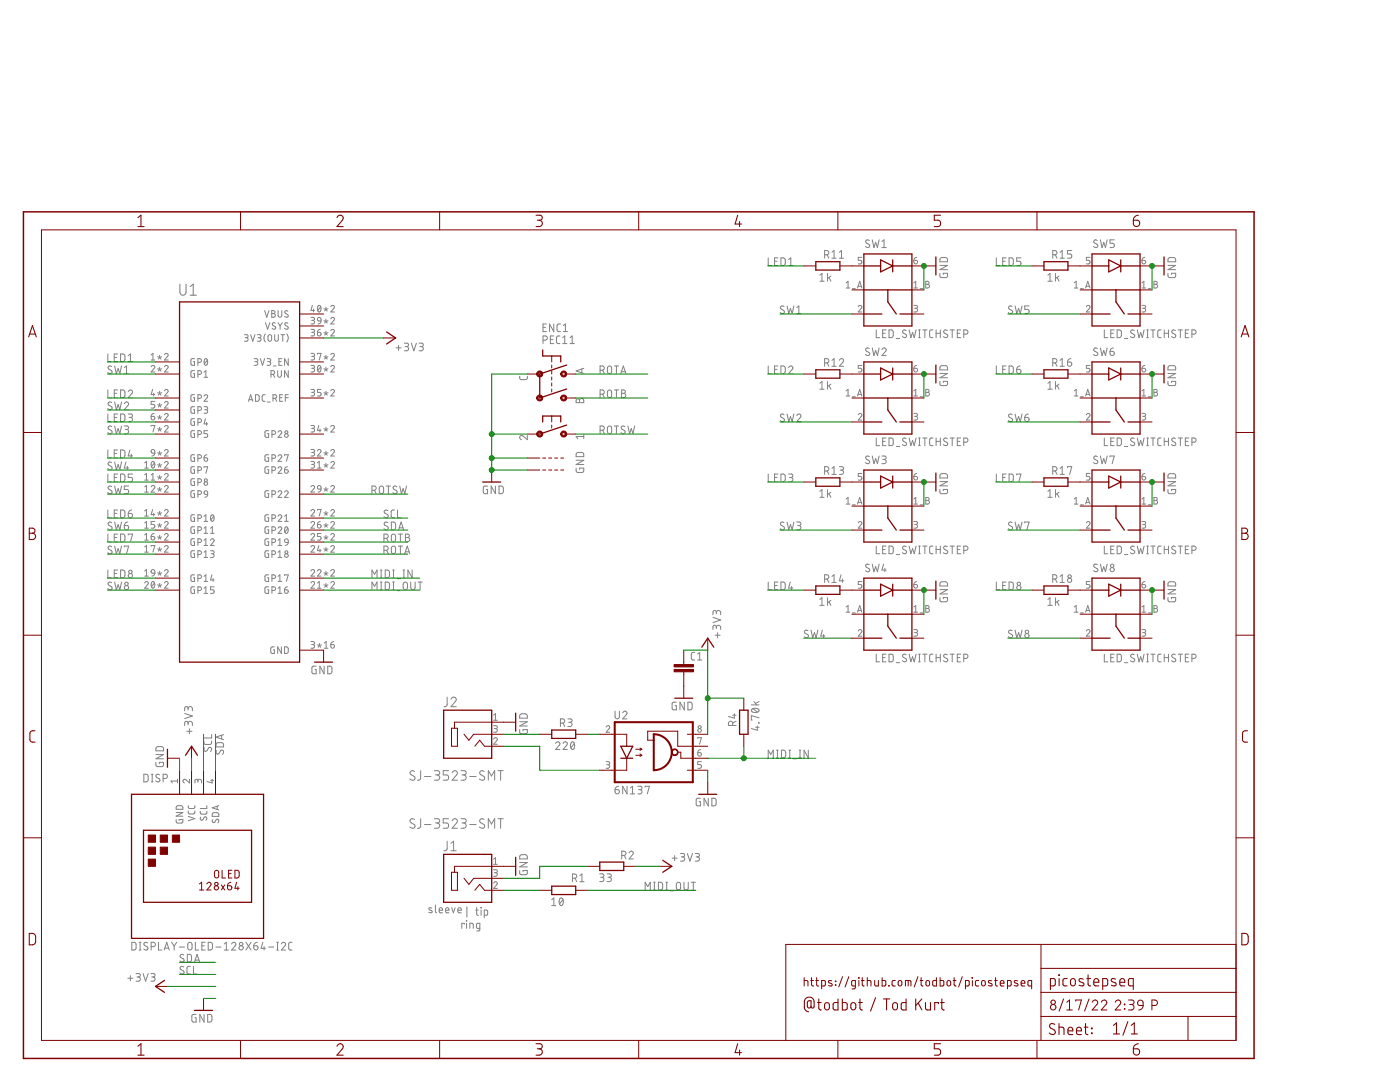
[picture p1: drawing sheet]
<svg xmlns="http://www.w3.org/2000/svg" width="279mm" height="216mm" viewBox="0 0 279 216" stroke-linecap="round" stroke-linejoin="round" font-family="sans-serif">
<g fill="none" stroke="#808080" stroke-width=".2">
<path d="M153.3 51.5v1.5h.7M154.6 52.1h.5M155.3 51.5h-.7v1.5h.7M155.9 51.5h.5l.3 .2v.9l-.3 .4h-.5zM157.4 53h.8M157.4 51.8l.4-.3v1.5M163.6 54.9l.4-.3v1.5M163.6 56.1h.9M164.6 50.8h.4a.42 .42 0 0 0 .4-.4 .42 .42 0 0 0-.4-.4h-.4v1.5M165.1 50.8l.3 .7M165.1 54.6v1.5M165.4 55.4l.4 .7"/>
<path d="M165.8 55.1l-.7 .5M166 50.3l.5-.3v1.5M166 51.5h.9M167.5 51.5h.9M167.5 50.3l.4-.3v1.5M168.9 56.4l.3-.3v1.4M168.9 57.5h.7M170.1 57.6h.6M171.1 57.5l.5-1.4 .4 1.4M171.2 57.1h.7M172 51.4h-.7v.5h.4a.36 .36 0 0 1 .3 .4 .36 .36 0 0 1-.3 .4h-.4M173.5 48a.4 .4 0 0 0-.6-.1 .4 .4 0 0 0-.1 .5l.6 .3a.39 .39 0 0 1 .1 .6 .39 .39 0 0 1-.6 0l-.2-.1"/>
<path d="M174.1 47.9l.3 1.5 .4-1 .3 1 .4-1.5M176 48.2l.4-.3v1.5M176 49.4h.9M182.4 51.9h.4a.37 .37 0 0 1 .3 .5 .37 .37 0 0 1-.4 .3 .37 .37 0 0 1-.3-.4zM182.4 57.5h.7M182.4 56.4l.4-.3v1.4M183 51.4l-.5 .2-.1 .3M183.6 57.6h.6M184.8 56.1l.6 .1v.3l-.3 .2a.37 .37 0 0 1 .4 .4 .37 .37 0 0 1-.4 .4h-.3zM184.8 56.7h.3M187.6 54.5v.7l.2 .2h1l.3-.2v-.7h-.8v.3M187.6 53h1.5l-1.5 .8h1.5"/>
<path d="M187.7 51.5l1.1-.1 .3 .2v.6h-1.5zM198.8 51.5v1.5h.7M200.1 52.1h.5M200.8 51.5h-.7v1.5h.7M201.4 51.5h.6l.2 .2v1l-.2 .3h-.6zM203.8 51.5h-.9v.6h.5a.43 .43 0 0 1 .4 .5 .43 .43 0 0 1-.4 .4h-.5M209.1 56.1h.9M209.1 54.9l.4-.3v1.5M210.1 50.8h.4a.42 .42 0 0 0 .4-.4 .42 .42 0 0 0-.4-.4h-.4v1.5M210.6 50.8l.3 .7M210.7 54.6v1.5M211 55.4l.3 .7"/>
<path d="M211.3 55.1l-.6 .5M211.6 51.5h.8M211.6 50.3l.4-.3v1.5M213.9 50h-.9v.7h.6a.43 .43 0 0 1 .3 .4 .43 .43 0 0 1-.3 .4h-.6M214.4 57.5h.7M214.4 56.4l.4-.3v1.4M215.6 57.6h.6M216.7 57.5l.4-1.4 .4 1.4M216.8 57.1h.6M217.5 51.4h-.7v.5h.4a.36 .36 0 0 1 .3 .4 .36 .36 0 0 1-.3 .4h-.4M219 48a.4 .4 0 0 0-.5-.1 .4 .4 0 0 0-.1 .5l.5 .3a.39 .39 0 0 1 .1 .6 .39 .39 0 0 1-.6 0l-.2-.1M219.6 47.9l.3 1.5 .4-1 .3 1 .4-1.5"/>
<path d="M222.4 47.9h-.9v.6h.5a.44 .44 0 0 1 .4 .5 .44 .44 0 0 1-.4 .4h-.5M227.9 51.9h.4a.37 .37 0 0 1 .3 .5 .37 .37 0 0 1-.4 .3 .37 .37 0 0 1-.3-.4zM227.9 57.5h.7M227.9 56.4l.4-.3v1.4M228.5 51.4l-.5 .2-.1 .3M229.2 57.6h.5M230.3 56.1l.6 .1v.3l-.2 .2a.37 .37 0 0 1 .3 .4 .37 .37 0 0 1-.3 .4h-.4zM230.3 56.7h.4M233.1 54.5v.5l.2 .4h1l.3-.2v-.7h-.8v.3M233.1 53h1.5l-1.5 .8h1.5M233.2 51.5l1.2-.1 .2 .2v.6h-1.5zM21.5 70.6v1.6h.7"/>
<path d="M21.5 77.8v1.6h.7M22.3 73.2l-.2-.2a.36 .36 0 0 0-.5 .2 .36 .36 0 0 0 .1 .5l.5 .2a.41 .41 0 0 1-.1 .7 .41 .41 0 0 1-.6-.3M22.8 71.3h.5M22.8 78.5h.5M22.9 73l.3 1.5 .4-1 .3 1 .4-1.5M23.5 70.6h-.7v1.6h.7M23.5 77.8h-.7v1.6h.7M24.1 70.6l.6 .1 .2 .2v.8l-.2 .4-.6 .1zM24.1 77.8l.6 .1 .2 .2v.8l-.2 .4-.6 .1zM24.8 74.5h.9M24.8 73.4l.5-.4v1.5M25.6 78.1a.42 .42 0 0 1 .6-.3 .42 .42 0 0 1 .1 .7l-.7 .9h.9"/>
<path d="M25.6 72.2h.9M25.6 71l.4-.4v1.6M30.2 73.2a.36 .36 0 0 1 .5-.3 .36 .36 0 0 1 .1 .6l-.6 .7h.7M30.2 70.8l.3-.3v1.3M30.2 71.8h.7M30.5 77.7l-.3 1h.7M30.7 78.4v.6M31.5 71.2l.4 .1M31.5 73.6l.4 .1M31.5 78.4l.4 .1M31.9 70.9v.4M31.9 73.3v.4"/>
<path d="M31.9 78.1v.4M31.9 71.3l.2 .3M31.9 71.3l-.3 .3M31.9 73.7l.2 .3M31.9 73.7l-.3 .3M31.9 78.5l.2 .3M31.9 78.5l-.3 .3M32.3 71.2l-.4 .1M32.3 73.6l-.4 .1M32.3 78.4l-.4 .1M32.8 70.8a.36 .36 0 0 1 .5-.3 .36 .36 0 0 1 .1 .6l-.6 .7h.8M32.8 73.2a.36 .36 0 0 1 .5-.3 .36 .36 0 0 1 .1 .6l-.6 .7h.8"/>
<path d="M32.8 78a.36 .36 0 0 1 .5-.3 .36 .36 0 0 1 .1 .6l-.6 .7h.8M38.8 71.6l-.7 .1v1l.3 .2h.4v-.7h-.2M38.8 74l-.7 .1v.9l.2 .3h.5v-.8h-.2M38.8 78.8l-.7 .1v.9l.2 .3h.5v-.7h-.2M39.5 72.3h.4a.37 .37 0 0 0 .3-.4 .37 .37 0 0 0-.3-.3h-.4v1.3M39.5 74.7h.4a.37 .37 0 0 0 .3-.4 .37 .37 0 0 0-.3-.3h-.4v1.3M39.5 79.5h.4a.36 .36 0 0 0 .3-.4 .36 .36 0 0 0-.3-.3h-.4v1.3M40.7 79.1a.36 .36 0 0 1 .5-.3 .36 .36 0 0 1 .1 .6l-.6 .7h.7M40.7 75.3h.7M40.7 74.3l.4-.3v1.3M40.9 71.6h.2a.8 .8 0 0 1 0 1.3 .86 .86 0 0 1-.2-1.3zM41.4 71.9l-.6 .7"/>
<path d="M48.8 66.8h.6l.1 .2-.1 .3-.5 .1M49.1 67.4a.36 .36 0 0 1 .4 .3 .36 .36 0 0 1-.4 .4h-.3M49.7 79.8h.7M50 66.8l.4 1.3 .5-1.3M50.7 71.6h.5l.3 .2-.2 .3-.4 .1M51 78.8h.5l.2 .2v.7l-.2 .4h-.5zM51.1 72.2a.37 .37 0 0 1 .4 .3 .37 .37 0 0 1-.4 .4h-.4M51.4 66.8h.5l.2 .2-.2 .3-.4 .1M51.7 67.4a.36 .36 0 0 1 .4 .3 .36 .36 0 0 1-.4 .4h-.3M51.9 71.6l.5 1.3 .4-1.3M52.8 62l.4 1.3 .5-1.3M52.9 78.8h-.4l-.2 .3v.8l.6 .2"/>
<path d="M53 66.6l-.3 .8 .3 .8M53 64.4l.4 1.3 .4-1.3M53.3 71.6h.4l.3 .2-.1 .3-.5 .1M53.6 66.9l.2-.1 .3 .1 .1 .8a.36 .36 0 0 1-.4 .4 .36 .36 0 0 1-.3-.4zM53.7 72.2a.37 .37 0 0 1 .3 .3 .37 .37 0 0 1-.3 .4h-.4M54.1 74.7h.4a.37 .37 0 0 0 .3-.4 .37 .37 0 0 0-.3-.3h-.4v1.3M54.2 62l.6 .1 .1 .2-.3 .3a.37 .37 0 0 1 .4 .3 .37 .37 0 0 1-.4 .4h-.4zM54.2 62.6h.4M54.5 79.5h.4a.36 .36 0 0 0 .3-.4 .36 .36 0 0 0-.3-.3h-.4v1.3M54.5 74.7l.3 .6M54.5 73h.6M54.8 66.8v.9a.36 .36 0 0 0 .4 .4 .36 .36 0 0 0 .3-.4v-.9"/>
<path d="M54.9 79.5l.3 .6M54.9 64.5a.33 .33 0 0 0-.4-.1 .33 .33 0 0 0 0 .5l.4 .3a.33 .33 0 0 1 0 .5 .33 .33 0 0 1-.5-.1l-.1-.1M55.4 74v.9a.37 .37 0 0 0 .4 .4 .37 .37 0 0 0 .4-.4v-.9M55.5 64.4l.4 .6M55.5 62v.9a.37 .37 0 0 0 .4 .4 .37 .37 0 0 0 .3-.4v-.9M55.7 72.2h.4M55.8 79.4h.5M55.9 65v.7M56.1 66.8h.7M56.3 71.6h-.6v1.3h.6M56.3 64.4l-.4 .6M56.4 78.8h-.6v1.3h.6"/>
<path d="M56.4 66.8v1.3M56.9 79.4h.6M57.2 66.6l.3 .8-.3 .8M57.4 64.5a.33 .33 0 0 0-.5-.1 .33 .33 0 0 0 .1 .5l.4 .3a.33 .33 0 0 1 0 .5 .33 .33 0 0 1-.5-.1l-.1-.1M57.4 62.1l-.3-.1-.3 .3 .6 .5a.33 .33 0 0 1 0 .5 .33 .33 0 0 1-.5-.1l-.1-.1M57.5 78.8h-.6v1.3M57.5 71.6v1.3l-.7-1.3v1.3M57.5 74v1.3l-.7-1.3v1.3M62.1 72.9h.5l.2 .2-.2 .4h-.4M62.1 77.7h.5l.2 .2-.1 .3-.5 .1M62.1 65.7h.5l.2 .3-.1 .2-.5 .1M62.1 70.5h.4l.3 .2-.2 .4h-.4"/>
<path d="M62.1 63.3l.5 .1 .2 .2-.2 .3h-.4M62.3 60.9l-.2 1.1h.7M62.4 73.5a.37 .37 0 0 1 .4 .4 .37 .37 0 0 1-.4 .3h-.3M62.4 78.3a.36 .36 0 0 1 .4 .4 .36 .36 0 0 1-.4 .3h-.3M62.4 66.3a.36 .36 0 0 1 .4 .4 .36 .36 0 0 1-.4 .3h-.3M62.4 71.1a.37 .37 0 0 1 .4 .4 .37 .37 0 0 1-.4 .3h-.3M62.4 63.9a.36 .36 0 0 1 .4 .4 .36 .36 0 0 1-.4 .3h-.3M62.6 61.7v.6M63.4 66.3h.4a.36 .36 0 0 1 .3 .4 .36 .36 0 0 1-.4 .3 .36 .36 0 0 1-.3-.3zM63.4 70.7v-.2h.7l-.4 1.3M63.5 63.4l.2-.1 .3 .1 .1 .7-.7-.1zM63.5 73l.2-.1a.78 .78 0 0 1 0 1.3 .84 .84 0 0 1-.2-1.2z"/>
<path d="M63.5 61l.2-.1a.78 .78 0 0 1 0 1.4 .84 .84 0 0 1-.2-1.3zM63.9 65.7l-.4 .3-.1 .3M64 73.2l-.6 .7M64 61.2l-.6 .8M64.1 77.7h-.7v.6h.4a.37 .37 0 0 1 .3 .4 .37 .37 0 0 1-.3 .3h-.4M64.1 64.1l-.3 .4-.3 .1M64.6 73.6l.4 .1M64.6 78.4l.4 .1M64.6 66.4l.4 .1M64.6 71.2l.4 .1M64.6 64l.4 .1M64.6 61.6l.4 .1"/>
<path d="M65 61.3v.4M65 63.7v.4M65 66.1v.4M65 70.9v.4M65 73.3v.4M65 78.1v.4M65 73.7l.3 .3M65 73.7l-.2 .3M65 78.5l.3 .3M65 78.5l-.2 .3M65 66.5l.3 .4M65 66.5l-.2 .4"/>
<path d="M65 71.3l.3 .3M65 71.3l-.2 .3M65 64.1l.3 .4M65 64.1l-.2 .4M65 61.7l.3 .4M65 61.7l-.2 .4M65.4 73.6l-.4 .1M65.4 78.4l-.4 .1M65.4 66.4l-.4 .1M65.4 71.2l-.4 .1M65.4 64l-.4 .1M65.4 61.6l-.4 .1"/>
<path d="M66 73.2a.36 .36 0 0 1 .5-.3 .36 .36 0 0 1 .1 .6l-.6 .7h.7M66 78a.36 .36 0 0 1 .5-.3 .36 .36 0 0 1 .1 .6l-.6 .7h.7M66 66a.36 .36 0 0 1 .5-.3 .36 .36 0 0 1 .1 .6l-.6 .7h.7M66 70.8a.36 .36 0 0 1 .5-.3 .36 .36 0 0 1 .1 .6l-.6 .7h.7M66 63.6a.36 .36 0 0 1 .5-.3 .36 .36 0 0 1 .1 .6l-.6 .7h.7M66 61.2a.36 .36 0 0 1 .5-.3 .36 .36 0 0 1 .1 .6l-.6 .8h.7M79 69.4h1.1M79.5 68.9v1M80.7 68.5h.6l.2 .2-.2 .4-.4 .1M81.1 69.2a.42 .42 0 0 1 .4 .4 .42 .42 0 0 1-.4 .4h-.4M82.1 68.5l.5 1.5 .5-1.5M83.6 68.5h.7l.2 .2-.2 .4-.5 .1"/>
<path d="M84.1 69.2a.42 .42 0 0 1 .4 .4 .42 .42 0 0 1-.4 .4h-.5M103.7 75.1v.4l.4 .3 .9-.1 .2-.2v-.4M108.4 67.9h.4a.42 .42 0 0 0 .4-.4 .42 .42 0 0 0-.4-.5h-.4v1.6M108.4 65.3h.5M109.1 64.6h-.7v1.6h.7M109.8 67.7h.5M110.5 64.6v1.6l-.8-1.6v1.6M110.5 67h-.7v1.6h.7M111.7 67l-.4 .1-.2 .3v.9l.2 .2 .4 .1M111.9 64.6l-.5 .1-.2 .3v1l.2 .1 .5 .1M112.3 68.6h.8M112.3 67.4l.4-.4v1.6"/>
<path d="M112.4 66.2h.9M112.4 65l.4-.4v1.6M113.8 68.6h.8M113.8 67.4l.4-.4v1.6M115.1 79.7h.4l.2 .2a.42 .42 0 0 1 .4-.4 .42 .42 0 0 1 .4 .4v.4h-1.5zM115.7 79.9v.4M116.1 73.6v.8M116.5 73.5l-1.5 .5 1.5 .5M119.8 73.9h.4a.42 .42 0 0 0 .4-.5 .42 .42 0 0 0-.4-.4h-.4v1.5M119.8 78.7h.4a.42 .42 0 0 0 .4-.5 .42 .42 0 0 0-.4-.4h-.4v1.6M120.3 73.9l.3 .6M120.3 78.7l.3 .7"/>
<path d="M121.3 73.2l.3-.2 .4 .2 .1 .9a.42 .42 0 0 1-.5 .4 .42 .42 0 0 1-.4-.4zM121.3 77.9l.3-.1 .4 .1 .1 1a.42 .42 0 0 1-.5 .5 .42 .42 0 0 1-.4-.5zM122.6 73h.9M122.6 77.8h.9M123 73v1.5M123 77.8v1.6M123.9 74.5l.5-1.5 .5 1.5M124 74.2h.8M124.1 77.8l.6 .1 .1 .3-.3 .3a.43 .43 0 0 1 .4 .4 .43 .43 0 0 1-.4 .5h-.4zM124.1 78.5h.4M153.3 73v1.5h.7M154.6 73.7h.5"/>
<path d="M155.3 73h-.7v1.5h.7M155.9 73h.5l.3 .3v.8l-.3 .4h-.5zM156.5 61.2l-.5-.1-.3 .3 .2 .3 .5 .2a.39 .39 0 0 1 0 .6 .39 .39 0 0 1-.5 0l-.2-.1M157.1 61l.3 1.6 .4-1 .3 1 .3-1.6M157.4 73.4a.42 .42 0 0 1 .6-.4 .42 .42 0 0 1 .1 .7l-.7 .8h.8M159 62.6h.9M159 61.4l.4-.4v1.6M163.6 76.5l.4-.4v1.6M163.6 77.7h.9M164.6 72.4h.4a.42 .42 0 0 0 .4-.4 .42 .42 0 0 0-.4-.4h-.4v1.5M165.1 72.4l.3 .7M165.1 76.1v1.6"/>
<path d="M165.4 76.9l.4 .8M165.8 76.6l-.7 .6M166 71.9l.5-.3v1.5M166 73.1h.9M167.5 71.9a.42 .42 0 0 1 .6-.3 .42 .42 0 0 1 .1 .6l-.7 .9h.9M168.9 78l.3-.3v1.3M168.9 79h.7M170.1 79.2h.6M171.1 79l.5-1.3 .4 1.3M171.2 78.7h.7M171.3 61.2a.36 .36 0 0 1 .5-.3 .36 .36 0 0 1 .1 .6l-.6 .8h.7M172 72.9h-.7v.6h.4a.38 .38 0 0 1 .3 .4 .38 .38 0 0 1-.3 .3h-.4"/>
<path d="M173.5 69.6a.39 .39 0 0 0-.6-.2 .39 .39 0 0 0-.1 .6l.6 .3a.39 .39 0 0 1 .1 .6 .39 .39 0 0 1-.6 0l-.2-.2M174.1 69.4l.3 1.6 .4-1.1 .3 1.1 .4-1.6M174.9 65.8v1.6h.7M176 69.8a.42 .42 0 0 1 .6-.4 .42 .42 0 0 1 .1 .7l-.7 .9h.9M176.1 66.5h.6M176.8 65.8h-.7v1.6h.7M177.4 65.8l.6 .1 .2 .2v1l-.2 .2-.6 .1zM178.9 67.5h.7M180.8 66a.4 .4 0 0 0-.5-.1 .4 .4 0 0 0-.1 .5l.6 .3a.39 .39 0 0 1 0 .6 .39 .39 0 0 1-.6 0l-.1-.1M181.4 65.8l.4 1.6 .3-1.1 .4 1.1 .3-1.6M182.4 60.9l.5 .1 .2 .2-.2 .3h-.4M182.4 73.5h.4a.37 .37 0 0 1 .3 .4 .37 .37 0 0 1-.4 .3 .37 .37 0 0 1-.3-.3z"/>
<path d="M182.4 78l.4-.3v1.3M182.4 79h.7M182.8 61.5a.37 .37 0 0 1 .3 .4 .37 .37 0 0 1-.3 .4h-.4M183 72.9l-.4 .1-.2 .5M183.3 67.4h.4M183.3 65.8h.4M183.5 65.8v1.6M183.6 79.2h.6M184.1 65.8h.9M184.6 65.8v1.6M184.8 77.7l.6 .1v.3l-.3 .2a.36 .36 0 0 1 .4 .4 .36 .36 0 0 1-.4 .3h-.3zM184.8 78.3h.3"/>
<path d="M186.2 65.8h-.5l-.2 .4v1l.4 .2h.3M186.8 66.5h.9M186.8 65.8v1.6M187.6 76.1v.6l.2 .2h1l.3-.2v-.6h-.8v.2M187.6 74.5h1.5l-1.5 .9h1.5M187.7 65.8v1.6M187.7 73.1l1.1-.1 .3 .2v.6h-1.5zM189.1 66a.39 .39 0 0 0-.6-.1 .39 .39 0 0 0 0 .6l.5 .2a.39 .39 0 0 1 0 .6 .39 .39 0 0 1-.6 0l-.1-.1M189.6 65.8h.9M190 65.8v1.6M191.1 66.5h.5M191.7 65.8h-.6v1.6h.6"/>
<path d="M192.3 66.7h.5a.42 .42 0 0 0 .4-.4 .42 .42 0 0 0-.4-.5h-.5v1.6M198.8 73v1.5h.7M200.1 73.7h.5M200.8 73h-.7v1.5h.7M201.4 73h.6l.2 .3v1l-.2 .2h-.6zM202 61.2l-.2-.1a.36 .36 0 0 0-.5 .1 .36 .36 0 0 0 .1 .5l.5 .2a.41 .41 0 0 1-.1 .7 .41 .41 0 0 1-.6-.2M202.6 61l.3 1.6 .4-1 .3 1 .4-1.6M202.9 73.7h.5a.43 .43 0 0 1 .4 .5 .43 .43 0 0 1-.5 .4 .43 .43 0 0 1-.4-.5zM203.6 73l-.4 .2-.3 .5M205.4 61h-.9v.7h.5a.43 .43 0 0 1 .4 .4 .43 .43 0 0 1-.4 .5h-.5M209.1 77.7h.9M209.1 76.5l.4-.4v1.6"/>
<path d="M210.1 72.4h.4a.42 .42 0 0 0 .4-.4 .42 .42 0 0 0-.4-.4h-.4v1.5M210.6 72.4l.3 .7M210.7 76.1v1.6M211 76.9l.3 .8M211.3 76.6l-.6 .6M211.6 73.1h.8M211.6 71.9l.4-.3v1.5M213 72.2h.6a.42 .42 0 0 1 .3 .5 .42 .42 0 0 1-.5 .4 .42 .42 0 0 1-.4-.4zM213.7 71.6l-.5 .2-.2 .4M214.4 79h.7M214.4 78l.4-.3v1.3M215.6 79.2h.6"/>
<path d="M216.7 79l.4-1.3 .4 1.3M216.8 78.7h.6M216.8 61.2a.36 .36 0 0 1 .5-.3 .36 .36 0 0 1 .1 .6l-.6 .8h.7M217.5 72.9h-.7v.6h.4a.38 .38 0 0 1 .3 .4 .38 .38 0 0 1-.3 .3h-.4M219 69.6a.39 .39 0 0 0-.5-.2 .39 .39 0 0 0-.1 .6l.5 .3a.39 .39 0 0 1 .1 .6 .39 .39 0 0 1-.6 0l-.2-.2M219.6 69.4l.3 1.6 .4-1.1 .3 1.1 .4-1.6M220.4 65.8v1.6h.7M221.5 70.1h.5a.43 .43 0 0 1 .4 .5 .43 .43 0 0 1-.5 .4 .43 .43 0 0 1-.4-.5zM221.7 66.5h.5M222.2 69.4l-.5 .3-.2 .4M222.4 65.8h-.7v1.6h.7M222.9 65.8l.6 .1 .3 .2v1l-.3 .2-.6 .1z"/>
<path d="M224.4 67.5h.7M226.4 66a.39 .39 0 0 0-.6-.1 .39 .39 0 0 0 0 .6l.5 .2a.39 .39 0 0 1 0 .6 .39 .39 0 0 1-.6 0l-.1-.1M227 65.8l.3 1.6 .3-1.1 .4 1.1 .3-1.6M227.9 60.9l.6 .1 .1 .2-.1 .3h-.5M227.9 73.5h.4a.37 .37 0 0 1 .3 .4 .37 .37 0 0 1-.3 .3 .37 .37 0 0 1-.4-.3zM227.9 79h.7M227.9 78l.4-.3v1.3M228.3 61.5a.37 .37 0 0 1 .3 .4 .37 .37 0 0 1-.3 .4h-.4M228.5 72.9l-.3 .1-.3 .5M228.9 67.4h.3M228.9 65.8h.3M229 65.8v1.6"/>
<path d="M229.2 79.2h.5M229.7 65.8h.8M230.1 65.8v1.6M230.3 77.7l.6 .1v.3l-.2 .2a.36 .36 0 0 1 .3 .4 .36 .36 0 0 1-.3 .3h-.4zM230.3 78.3h.4M231.7 65.8h-.4l-.2 .4v1l.3 .2h.3M232.3 66.5h.9M232.3 65.8v1.6M233.1 76.1v.5l.2 .3h1l.3-.2v-.6h-.8v.2M233.1 74.5h1.5l-1.5 .9h1.5M233.2 65.8v1.6M233.2 73.1l1.2-.1 .2 .2v.6h-1.5z"/>
<path d="M234.6 66l-.5-.2-.3 .4 .1 .2 .6 .3a.39 .39 0 0 1 0 .6 .39 .39 0 0 1-.5 0l-.2-.1M235.1 65.8h.9M235.6 65.8v1.6M236.6 66.5h.5M237.3 65.8h-.7v1.6h.7M237.9 66.7h.4a.42 .42 0 0 0 .4-.4 .42 .42 0 0 0-.4-.5h-.4v1.6M21.5 94.6v1.5h.7M21.5 82.6v1.5h.7M21.5 89.8v1.5h.7M22.3 97.1l-.2-.1a.36 .36 0 0 0-.5 .1 .36 .36 0 0 0 .1 .5l.5 .3a.41 .41 0 0 1-.1 .6 .41 .41 0 0 1-.6-.2M22.3 80.3a.39 .39 0 0 0-.6 0 .39 .39 0 0 0 0 .6l.5 .2a.41 .41 0 0 1-.1 .7 .41 .41 0 0 1-.6-.3M22.3 85.1l-.2-.1a.36 .36 0 0 0-.5 .2 .36 .36 0 0 0 .1 .4l.5 .3a.41 .41 0 0 1-.1 .6 .41 .41 0 0 1-.6-.2"/>
<path d="M22.3 92.3a.39 .39 0 0 0-.6 0 .39 .39 0 0 0 0 .5l.5 .3a.41 .41 0 0 1-.1 .6 .41 .41 0 0 1-.6-.2M22.8 95.3h.5M22.8 83.3h.5M22.8 90.5h.5M22.9 97l.3 1.5 .4-1 .3 1 .4-1.5M22.9 80.2l.3 1.5 .4-1 .3 1 .4-1.5M22.9 85l.3 1.5 .4-1 .3 1 .4-1.5M22.9 92.2l.3 1.5 .4-1 .3 1 .4-1.5M23.5 94.6h-.7v1.5h.7M23.5 82.6h-.7v1.5h.7M23.5 89.8h-.7v1.5h.7M24.1 82.6h.6l.2 .3v.8l-.2 .4h-.6z"/>
<path d="M24.1 89.8h.6l.2 .3v.8l-.2 .4h-.6zM24.1 94.6h.6l.2 .2v.9l-.2 .4h-.6zM24.8 80.5a.43 .43 0 0 1 .6-.3 .43 .43 0 0 1 .1 .7l-.7 .8h.9M24.8 85h.7l.2 .3-.2 .3-.5 .1M25.1 92.2l-.3 1.2h.9M25.3 85.7a.42 .42 0 0 1 .4 .4 .42 .42 0 0 1-.4 .4h-.5M25.4 93v.7M25.6 82.6h.7l.1 .3-.1 .3-.5 .1M25.7 97h-.9v.7h.5a.43 .43 0 0 1 .4 .4 .43 .43 0 0 1-.4 .4h-.5M25.9 89.8l-.3 1.2h.9M26 83.3a.42 .42 0 0 1 .5 .4 .42 .42 0 0 1-.5 .4h-.4M26.2 90.6v.7"/>
<path d="M26.5 94.6h-.9v.7h.5a.43 .43 0 0 1 .4 .4 .43 .43 0 0 1-.4 .4h-.5M28.9 93.4h.7M28.9 95.8h.7M28.9 92.4l.3-.3v1.3M28.9 94.8l.3-.3v1.3M28.9 97.2l.3-.3v1.3M28.9 98.2h.7M30.2 83.1h.4a.37 .37 0 0 1 .3 .4 .37 .37 0 0 1-.4 .3 .37 .37 0 0 1-.3-.4zM30.2 97.2a.36 .36 0 0 1 .5-.3 .36 .36 0 0 1 .1 .6l-.6 .7h.7M30.2 85v-.1h.7l-.4 1.3M30.2 95.8h.7M30.2 94.8l.3-.3v1.3"/>
<path d="M30.3 89.8l.2-.1 .3 .1 .1 .6-.7-.1zM30.3 92.2l.1-.1a.68 .68 0 0 1 .6 .5 .68 .68 0 0 1-.3 .7l-.2 .1a.84 .84 0 0 1-.2-1.2zM30.8 82.5l-.5 .2-.1 .4M30.8 92.4l-.6 .7M30.9 80.1h-.7v.6h.4a.38 .38 0 0 1 .3 .4 .38 .38 0 0 1-.3 .3h-.4M30.9 90.4l-.3 .5-.3 .1M31.5 80.8l.4 .1M31.5 83.2l.4 .1M31.5 85.6l.4 .1M31.5 90.3l.4 .2M31.5 92.7l.4 .2M31.5 95.1l.4 .2"/>
<path d="M31.5 97.5l.4 .2M31.9 80.5v.4M31.9 82.9v.4M31.9 85.3v.4M31.9 90v.5M31.9 92.5v.4M31.9 94.8v.5M31.9 97.2v.5M31.9 80.9l.2 .3M31.9 80.9l-.3 .3M31.9 83.3l.2 .3M31.9 83.3l-.3 .3"/>
<path d="M31.9 85.7l.2 .3M31.9 85.7l-.3 .3M31.9 90.5l.2 .3M31.9 90.5l-.3 .3M31.9 92.9l.2 .3M31.9 92.9l-.3 .3M31.9 95.3l.2 .3M31.9 95.3l-.3 .3M31.9 97.7l.2 .3M31.9 97.7l-.3 .3M32.3 80.8l-.4 .1M32.3 83.2l-.4 .1"/>
<path d="M32.3 85.6l-.4 .1M32.3 90.3l-.4 .2M32.3 92.7l-.4 .2M32.3 95.1l-.4 .2M32.3 97.5l-.4 .2M32.8 80.4a.36 .36 0 0 1 .5-.3 .36 .36 0 0 1 .1 .6l-.6 .7h.8M32.8 82.8a.36 .36 0 0 1 .5-.3 .36 .36 0 0 1 .1 .6l-.6 .7h.8M32.8 85.2a.36 .36 0 0 1 .5-.3 .36 .36 0 0 1 .1 .6l-.6 .7h.8M32.8 90a.36 .36 0 0 1 .5-.3 .36 .36 0 0 1 .1 .6l-.6 .7h.8M32.8 92.4a.36 .36 0 0 1 .5-.3 .36 .36 0 0 1 .1 .6l-.6 .7h.8M32.8 94.8a.36 .36 0 0 1 .5-.3 .36 .36 0 0 1 .1 .6l-.6 .7h.8M32.8 97.2a.36 .36 0 0 1 .5-.3 .36 .36 0 0 1 .1 .6l-.6 .7h.8"/>
<path d="M38.8 81.2l-.7 .1v.9l.2 .2 .5 .1v-.8h-.2M38.8 83.5l-.7 .2v1l.3 .2h.4v-.8h-.2M38.8 85.9l-.7 .2v.9l.2 .2 .5 .1v-.8h-.2M38.8 90.7l-.7 .2v.9l.2 .2 .5 .1v-.8h-.2M38.8 93.1l-.7 .2v.8l.2 .3h.5v-.7h-.2M38.8 95.5l-.7 .2v1l.3 .2h.4v-.8h-.2M38.8 97.9l-.7 .2v.9l.2 .2 .5 .1v-.8h-.2M39.5 81.9h.4a.37 .37 0 0 0 .3-.4 .37 .37 0 0 0-.3-.3h-.4v1.3M39.5 84.3h.4a.37 .37 0 0 0 .3-.4 .37 .37 0 0 0-.3-.4h-.4v1.4M39.5 86.7h.4a.37 .37 0 0 0 .3-.4 .37 .37 0 0 0-.3-.4h-.4v1.4M39.5 91.5h.4a.36 .36 0 0 0 .3-.4 .36 .36 0 0 0-.3-.4h-.4v1.4M39.5 93.9h.4a.37 .37 0 0 0 .3-.4 .37 .37 0 0 0-.3-.4h-.4v1.3"/>
<path d="M39.5 96.3h.4a.37 .37 0 0 0 .3-.4 .37 .37 0 0 0-.3-.4h-.4v1.4M39.5 98.7h.4a.37 .37 0 0 0 .3-.4 .37 .37 0 0 0-.3-.4h-.4v1.4M40.7 81.2h.6l.1 .2v.2l-.5 .1M40.7 91.3h.4a.36 .36 0 0 1 .3 .4 .36 .36 0 0 1-.3 .4 .36 .36 0 0 1-.4-.4zM40.7 93.3v-.2h.7l-.3 1.3M40.8 98l.3-.1 .2 .1 .1 .7-.6-.1zM41 83.5l-.3 1.1h.7M41.1 81.7a.36 .36 0 0 1 .3 .4 .36 .36 0 0 1-.3 .4h-.4M41.2 84.3v.6M41.3 90.7l-.5 .3-.1 .3M41.4 85.9h-.7v.6h.4a.38 .38 0 0 1 .4 .4 .38 .38 0 0 1-.4 .4h-.4M41.4 98.7l-.1 .3-.4 .3"/>
<path d="M49.6 80.1l.4-1.3 .5 1.3M53.3 80.2h.6M53.6 97.9l-.7 .2v.9l.2 .2 .5 .1v-.8h-.2M53.6 93.1l-.7 .2v.8l.2 .3h.5v-.7h-.2M53.6 90.7l-.7 .2v.9l.2 .2 .5 .1v-.8h-.2M53.6 85.9l-.7 .2v.9l.2 .2 .5 .1v-.8h-.2M54.3 98.7h.3a.37 .37 0 0 0 .4-.4 .37 .37 0 0 0-.4-.4h-.3v1.4M54.3 93.9h.3a.37 .37 0 0 0 .4-.4 .37 .37 0 0 0-.4-.4h-.3v1.3M54.3 91.5h.3a.36 .36 0 0 0 .4-.4 .36 .36 0 0 0-.4-.4h-.3v1.4M54.3 86.7h.3a.37 .37 0 0 0 .4-.4 .37 .37 0 0 0-.4-.4h-.3v1.4M55.5 98.2a.36 .36 0 0 1 .5-.3 .36 .36 0 0 1 .1 .6l-.6 .8h.7M55.5 93.4a.36 .36 0 0 1 .5-.3 .36 .36 0 0 1 .1 .6l-.6 .7h.7"/>
<path d="M55.5 91a.36 .36 0 0 1 .5-.2 .36 .36 0 0 1 .1 .5l-.6 .8h.7M55.5 86.2a.36 .36 0 0 1 .5-.2 .36 .36 0 0 1 .1 .5l-.6 .8h.7M56.8 98.2a.36 .36 0 0 1 .5-.3 .36 .36 0 0 1 .1 .6l-.6 .8h.7M56.8 93.7h.4a.37 .37 0 0 1 .3 .4 .37 .37 0 0 1-.4 .3 .37 .37 0 0 1-.3-.3zM56.8 90.9v-.2h.7l-.4 1.4M57.4 93.1l-.4 .1-.2 .5M62.1 97.2a.36 .36 0 0 1 .5-.3 .36 .36 0 0 1 .1 .6l-.6 .7h.7M62.1 92.1h.4l.3 .2-.2 .3-.4 .1M62.1 89.7h.5l.2 .2-.1 .3-.5 .1M62.1 84.9h.5l.2 .2-.2 .3-.4 .1M62.4 92.7a.37 .37 0 0 1 .4 .3 .37 .37 0 0 1-.4 .4h-.3M62.4 90.3a.36 .36 0 0 1 .4 .3 .36 .36 0 0 1-.4 .4h-.3"/>
<path d="M62.4 85.5a.37 .37 0 0 1 .4 .3 .37 .37 0 0 1-.4 .4h-.3M63.4 90a.36 .36 0 0 1 .5-.3 .36 .36 0 0 1 .1 .6l-.6 .7h.7M63.4 93.4h.7M63.4 92.4l.3-.3v1.3M63.5 97l.2-.1 .3 .1 .1 .6-.7-.1zM63.6 84.9l-.2 1h.7M63.9 85.6v.6M64.1 97.6l-.1 .4-.5 .2M64.6 97.5l.4 .2M64.6 92.7l.4 .2M64.6 90.3l.4 .2M64.6 85.6l.4 .1"/>
<path d="M65 85.3v.4M65 90v.5M65 92.5v.4M65 97.2v.5M65 97.7l.3 .3M65 97.7l-.2 .3M65 92.9l.3 .3M65 92.9l-.2 .3M65 90.5l.3 .3M65 90.5l-.2 .3M65 85.7l.3 .3M65 85.7l-.2 .3"/>
<path d="M65.4 97.5l-.4 .2M65.4 92.7l-.4 .2M65.4 90.3l-.4 .2M65.4 85.6l-.4 .1M66 97.2a.36 .36 0 0 1 .5-.3 .36 .36 0 0 1 .1 .6l-.6 .7h.7M66 92.4a.36 .36 0 0 1 .5-.3 .36 .36 0 0 1 .1 .6l-.6 .7h.7M66 90a.36 .36 0 0 1 .5-.3 .36 .36 0 0 1 .1 .6l-.6 .7h.7M66 85.2a.36 .36 0 0 1 .5-.3 .36 .36 0 0 1 .1 .6l-.6 .7h.7M74.2 97.8h.5a.42 .42 0 0 0 .4-.4 .42 .42 0 0 0-.4-.4h-.5v1.5M74.7 97.8l.4 .7M75.8 97.1l.3-.1 .3 .1 .2 1a.43 .43 0 0 1-.5 .4 .43 .43 0 0 1-.4-.4zM77.1 97h.8"/>
<path d="M77.5 97v1.5M79.2 97.1l-.5-.1-.3 .3 .2 .3 .5 .3a.39 .39 0 0 1 0 .6 .39 .39 0 0 1-.6-.1l-.1-.1M79.8 97l.3 1.5 .4-1 .3 1 .3-1.5M97.3 97h-.6l-.2 .2v1l.2 .3h.6v-.8h-.3M98.9 97v1.5l-.9-1.5v1.5M99.6 97h.6l.2 .2 .1 .9-.3 .4h-.6zM105.2 86.9v.8l-.8-.7a.42 .42 0 0 0-.7 .1 .42 .42 0 0 0 .4 .6M115 93.4v.7l.2 .1 1 .1 .3-.2v-.7h-.8v.3M115 91.8h1.5l-1.5 .9h1.5M115.1 90.4l1.1-.1 .3 .2v.6h-1.5zM116.5 87.1h-1.5l.3 .4M116.5 86.7v.8"/>
<path d="M119.8 85.9h.4a.42 .42 0 0 0 .4-.5 .42 .42 0 0 0-.4-.4h-.4v1.5M120.3 85.9l.3 .6M121.3 85.1l.3-.1 .4 .1 .1 1a.42 .42 0 0 1-.5 .4 .42 .42 0 0 1-.4-.4zM122.6 85h.9M123 85v1.5M124.7 85.1l-.5-.1-.2 .3 .1 .3 .5 .3a.41 .41 0 0 1-.1 .6 .41 .41 0 0 1-.6-.2M125.3 85l.3 1.5 .4-1 .3 1 .4-1.5M153.3 94.6v1.5h.7M154.6 95.3h.5M155.3 94.6h-.7v1.5h.7M155.9 94.6h.5l.3 .2v.9l-.3 .4h-.5zM156.5 82.7l-.5-.1-.3 .4 .2 .2 .5 .3a.38 .38 0 0 1 0 .6 .38 .38 0 0 1-.5-.1l-.2-.1"/>
<path d="M157.1 82.6l.3 1.5 .4-1 .3 1 .3-1.5M157.4 94.6h.7l.1 .2-.1 .4-.6 .1M157.8 95.3a.42 .42 0 0 1 .4 .4 .42 .42 0 0 1-.4 .4h-.4M159 83a.42 .42 0 0 1 .6-.4 .42 .42 0 0 1 .1 .7l-.7 .8h.9M163.6 98l.4-.3v1.5M163.6 99.2h.9M164.6 94h.4a.43 .43 0 0 0 .4-.5 .43 .43 0 0 0-.4-.4h-.4v1.6M165.1 94l.3 .7M165.1 97.7v1.5M165.4 98.5l.4 .7M165.8 98.2l-.7 .5M166 93.5l.5-.4v1.6"/>
<path d="M166 94.7h.9M167.5 93.1l.7 .1 .2 .2-.2 .4h-.5M167.9 93.8a.42 .42 0 0 1 .5 .4 .42 .42 0 0 1-.5 .5h-.4M168.9 99.6l.3-.3v1.3M171.3 82.8a.36 .36 0 0 1 .5-.3 .36 .36 0 0 1 .1 .6l-.6 .7h.7M172 94.5h-.7v.6h.4a.38 .38 0 0 1 .3 .3 .38 .38 0 0 1-.3 .4h-.4M173.5 91.1a.39 .39 0 0 0-.6-.1 .39 .39 0 0 0-.1 .5l.6 .4a.41 .41 0 0 1-.1 .6 .41 .41 0 0 1-.6-.2M174.1 91l.3 1.5 .4-1 .3 1 .4-1.5M174.9 87.4v1.5h.7M176 91h.7l.1 .2-.1 .4-.5 .1M176.1 88.1h.6M176.4 91.7a.42 .42 0 0 1 .5 .4 .42 .42 0 0 1-.5 .4h-.4"/>
<path d="M176.8 87.4h-.7v1.5h.7M177.4 87.4h.6l.2 .3v1l-.2 .2h-.6zM178.9 89.1h.7M180.8 87.5a.39 .39 0 0 0-.5-.1 .39 .39 0 0 0-.1 .5l.6 .4a.39 .39 0 0 1 0 .6 .39 .39 0 0 1-.6-.1l-.1-.1M181.4 87.4l.4 1.5 .3-1 .4 1 .3-1.5M182.4 82.5h.4l.3 .2-.2 .4h-.4M182.4 95.1h.4a.37 .37 0 0 1 .3 .4 .37 .37 0 0 1-.4 .3 .37 .37 0 0 1-.3-.4zM182.4 99.6l.4-.3v1.3M182.8 83.1a.37 .37 0 0 1 .3 .3 .37 .37 0 0 1-.3 .4h-.4M183 94.5l-.5 .2-.1 .4M183.3 88.9h.4M183.3 87.4h.4"/>
<path d="M183.5 87.4v1.5M184.1 87.4h.9M184.6 87.4v1.5M184.8 99.3l.6 .1v.2l-.3 .3a.36 .36 0 0 1 .4 .3 .36 .36 0 0 1-.4 .4h-.3zM184.8 99.9h.3M186.2 87.4h-.5l-.2 .3v1l.2 .2h.5M186.8 87.4v1.5M186.8 88.1h.9M187.6 97.7v.6l.2 .2h1l.3-.2v-.6h-.8v.2M187.6 96.1h1.5l-1.5 .8h1.5M187.7 87.4v1.5M187.7 94.6l.3-.1 .8 .1 .3 .2v.6h-1.5z"/>
<path d="M189.1 87.5a.39 .39 0 0 0-.6-.1 .39 .39 0 0 0 0 .6l.5 .3a.39 .39 0 0 1 0 .6 .39 .39 0 0 1-.6-.1l-.1-.1M189.6 87.4h.9M190 87.4v1.5M191.1 88.1h.5M191.7 87.4h-.6v1.5h.6M192.3 88.2h.5a.42 .42 0 0 0 .4-.4 .42 .42 0 0 0-.4-.4h-.5v1.5M198.8 94.6v1.5h.7M200.1 95.3h.5M200.8 94.6h-.7v1.5h.7M201.4 94.6h.6l.2 .2v1.1l-.2 .2h-.6zM202 82.7l-.2-.1a.36 .36 0 0 0-.5 .2 .36 .36 0 0 0 .1 .4l.5 .3a.41 .41 0 0 1-.1 .7 .41 .41 0 0 1-.6-.3M202.6 82.6l.3 1.5 .4-1 .3 1 .4-1.5"/>
<path d="M202.9 94.8v-.2h.9l-.5 1.5M204.5 83.3h.5a.43 .43 0 0 1 .4 .5 .43 .43 0 0 1-.5 .3 .43 .43 0 0 1-.4-.4zM205.2 82.6l-.4 .1-.3 .6M209.1 99.2h.9M209.1 98l.4-.3v1.5M210.1 94h.4a.43 .43 0 0 0 .4-.5 .43 .43 0 0 0-.4-.4h-.4v1.6M210.6 94l.3 .7M210.7 97.7v1.5M211 98.5l.3 .7M211.3 98.2l-.6 .5M211.6 94.7h.8M211.6 93.5l.4-.4v1.6"/>
<path d="M213 93.3v-.2h.9l-.4 1.6M214.4 99.6l.4-.3v1.3M216.8 82.8a.36 .36 0 0 1 .5-.3 .36 .36 0 0 1 .1 .6l-.6 .7h.7M217.5 94.5h-.7v.6h.4a.38 .38 0 0 1 .3 .3 .38 .38 0 0 1-.3 .4h-.4M219 91.1a.39 .39 0 0 0-.5-.1 .39 .39 0 0 0-.1 .5l.5 .4a.41 .41 0 0 1 0 .6 .41 .41 0 0 1-.7-.2M219.6 91l.3 1.5 .4-1 .3 1 .4-1.5M220.4 87.4v1.5h.7M221.5 91.2v-.2h.9l-.4 1.5M221.7 88.1h.5M222.4 87.4h-.7v1.5h.7M222.9 87.4h.6l.3 .3v1l-.3 .2h-.6zM224.4 89.1h.7"/>
<path d="M226.4 87.5a.39 .39 0 0 0-.6-.1 .39 .39 0 0 0 0 .6l.5 .3a.39 .39 0 0 1 0 .6 .39 .39 0 0 1-.6-.1l-.1-.1M227 87.4l.3 1.5 .3-1 .4 1 .3-1.5M227.9 82.5h.4l.3 .2-.1 .4h-.5M227.9 95.1h.4a.37 .37 0 0 1 .3 .4 .37 .37 0 0 1-.4 .3 .37 .37 0 0 1-.3-.4zM227.9 99.6l.4-.3v1.3M228.3 83.1a.37 .37 0 0 1 .3 .3 .37 .37 0 0 1-.3 .4h-.4M228.5 94.5l-.3 .1-.3 .5M228.9 88.9h.3M228.9 87.4h.3M229 87.4v1.5M229.7 87.4h.8M230.1 87.4v1.5"/>
<path d="M230.3 99.3l.6 .1v.2l-.2 .3a.36 .36 0 0 1 .3 .3 .36 .36 0 0 1-.3 .4h-.4zM230.3 99.9h.4M231.7 87.4h-.4l-.2 .3v1l.2 .2h.4M232.3 88.1h.9M232.3 87.4v1.5M233.1 97.7v.5l.2 .3h1l.3-.2v-.6h-.8v.2M233.1 96.1h1.5l-1.5 .8h1.5M233.2 87.4v1.5M233.2 94.6l.3-.1 .9 .1 .2 .2v.6h-1.5zM234.6 87.5l-.5-.1-.3 .3 .2 .3 .5 .3a.39 .39 0 0 1 0 .6 .39 .39 0 0 1-.5-.1l-.2-.1M235.1 87.4h.9M235.6 87.4v1.5"/>
<path d="M236.6 88.1h.5M237.3 87.4h-.7v1.5h.7M237.9 88.2h.4a.42 .42 0 0 0 .4-.4 .42 .42 0 0 0-.4-.4h-.4v1.5M21.5 101.8v1.5h.7M21.5 106.6v1.5h.7M21.5 113.7v1.6h.7M22.3 104.3a.39 .39 0 0 0-.6-.1 .39 .39 0 0 0 0 .6l.5 .3a.41 .41 0 0 1-.1 .6 .41 .41 0 0 1-.6-.2M22.3 109.1l-.2-.1a.36 .36 0 0 0-.5 .1 .36 .36 0 0 0 .1 .5l.5 .3a.41 .41 0 0 1-.1 .6 .41 .41 0 0 1-.6-.2M22.3 116.3a.39 .39 0 0 0-.6-.1 .39 .39 0 0 0 0 .6l.5 .3a.41 .41 0 0 1-.1 .6 .41 .41 0 0 1-.6-.2M22.8 114.4h.5M22.8 102.4h.5M22.8 107.3h.5"/>
<path d="M22.9 104.2l.3 1.5 .4-1 .3 1 .4-1.5M22.9 109l.3 1.5 .4-1 .3 1 .4-1.5M22.9 116.1l.3 1.6 .4-1 .3 1 .4-1.6M23.5 113.7h-.7v1.6h.7M23.5 101.8h-.7v1.5h.7M23.5 106.6h-.7v1.5h.7M24.1 101.8h.6l.2 .2v.9l-.2 .4h-.6zM24.1 106.6h.6l.2 .2v.9l-.2 .4h-.6zM24.1 113.7l.6 .1 .2 .2v.9l-.2 .4h-.6zM24.8 104.9h.5a.43 .43 0 0 1 .4 .4 .43 .43 0 0 1-.5 .4 .43 .43 0 0 1-.4-.4zM24.8 109.1v-.1h.9l-.4 1.5M25.5 104.2l-.4 .1-.3 .6"/>
<path d="M25.6 102.4h.5a.43 .43 0 0 1 .3 .5 .43 .43 0 0 1-.4 .4 .43 .43 0 0 1-.4-.4zM25.6 106.7v-.1h.9l-.5 1.5M26.3 101.8l-.4 .1-.3 .5M28.9 116.3a.36 .36 0 0 1 .5-.3 .36 .36 0 0 1 .1 .6l-.6 .8h.7M28.9 105.4h.7M28.9 102l.3-.3v1.3M28.9 104.4l.3-.3v1.3M28.9 106.7l.3-.3v1.4M28.9 109.1l.3-.2v1.3M28.9 113.9l.3-.3v1.4M28.9 103h.7M28.9 107.8h.7"/>
<path d="M28.9 110.2h.7M28.9 115h.7M30.2 107h.4a.37 .37 0 0 1 .3 .4 .37 .37 0 0 1-.4 .4 .37 .37 0 0 1-.3-.4zM30.2 109v-.1h.7l-.4 1.3M30.3 113.7l.2-.1 .3 .1 .1 .7-.7-.1zM30.3 116.1h.1a.68 .68 0 0 1 .6 .5 .68 .68 0 0 1-.3 .7l-.2 .1a.84 .84 0 0 1-.2-1.3zM30.5 101.7l-.3 1h.7M30.7 102.4v.6M30.8 106.4l-.4 .2-.2 .4M30.8 116.3l-.6 .8M30.9 104.1h-.7v.5h.4a.38 .38 0 0 1 .3 .4 .38 .38 0 0 1-.3 .4h-.4M30.9 114.4l-.3 .5-.3 .1"/>
<path d="M31.5 102.3l.4 .2M31.5 104.7l.4 .2M31.5 107.1l.4 .2M31.5 109.5l.4 .2M31.5 114.3l.4 .1M31.5 116.7l.4 .1M31.9 102v.5M31.9 104.4v.5M31.9 106.8v.5M31.9 109.2v.5M31.9 114v.4M31.9 116.4v.4"/>
<path d="M31.9 102.5l.2 .3M31.9 102.5l-.3 .3M31.9 104.9l.2 .3M31.9 104.9l-.3 .3M31.9 107.3l.2 .3M31.9 107.3l-.3 .3M31.9 109.7l.2 .3M31.9 109.7l-.3 .3M31.9 114.4l.2 .4M31.9 114.4l-.3 .4M31.9 116.8l.2 .4M31.9 116.8l-.3 .4"/>
<path d="M32.3 102.3l-.4 .2M32.3 104.7l-.4 .2M32.3 107.1l-.4 .2M32.3 109.5l-.4 .2M32.3 114.3l-.4 .1M32.3 116.7l-.4 .1M32.8 102a.36 .36 0 0 1 .5-.3 .36 .36 0 0 1 .1 .6l-.6 .7h.8M32.8 104.4a.36 .36 0 0 1 .5-.3 .36 .36 0 0 1 .1 .5l-.6 .8h.8M32.8 106.7a.36 .36 0 0 1 .5-.2 .36 .36 0 0 1 .1 .5l-.6 .8h.8M32.8 109.1a.36 .36 0 0 1 .5-.2 .36 .36 0 0 1 .1 .5l-.6 .8h.8M32.8 113.9a.36 .36 0 0 1 .5-.2 .36 .36 0 0 1 .1 .5l-.6 .8h.8M32.8 116.3a.36 .36 0 0 1 .5-.3 .36 .36 0 0 1 .1 .6l-.6 .8h.8"/>
<path d="M38.8 102.7l-.7 .2v.8l.2 .3h.5v-.7h-.2M38.8 105.1l-.7 .2v.8l.2 .3h.5v-.7h-.2M38.8 107.5l-.7 .2v.9l.3 .2h.4v-.7h-.2M38.8 109.9l-.7 .1v.9l.2 .3h.5v-.7h-.2M38.8 114.7l-.7 .2v.8l.2 .3h.5v-.7h-.2M38.8 117.1l-.7 .1v.9l.2 .3h.5v-.7h-.2M39.5 103.4h.4a.36 .36 0 0 0 .3-.3 .36 .36 0 0 0-.3-.4h-.4v1.3M39.5 105.9h.4a.37 .37 0 0 0 .3-.4 .37 .37 0 0 0-.3-.4h-.4v1.3M39.5 108.2h.4a.37 .37 0 0 0 .3-.3 .37 .37 0 0 0-.3-.4h-.4v1.3M39.5 110.6h.4a.37 .37 0 0 0 .3-.3 .37 .37 0 0 0-.3-.4h-.4v1.3M39.5 115.4h.4a.36 .36 0 0 0 .3-.3 .36 .36 0 0 0-.3-.4h-.4v1.3M39.5 117.8h.4a.37 .37 0 0 0 .3-.3 .37 .37 0 0 0-.3-.4h-.4v1.3"/>
<path d="M40.7 103l.4-.3v1.3M40.7 105.4l.4-.3v1.3M40.7 107.8l.4-.3v1.3M40.7 110.2l.4-.3v1.3M40.7 115l.4-.3v1.3M40.7 117.4l.4-.3v1.3M40.7 104h.7M40.7 106.4h.7M40.7 108.8h.7M40.7 111.2h.7M40.7 116h.7M40.7 118.4h.7"/>
<path d="M42 107.8a.36 .36 0 0 1 .5-.3 .36 .36 0 0 1 .1 .6l-.6 .7h.7M42 109.9h.4l.3 .2-.1 .4h-.4M42 106.4h.7M42 105.4l.4-.3v1.3M42.2 102.8l.1-.1a.67 .67 0 0 1 .4 .7 .67 .67 0 0 1-.4 .6l-.3-.4zM42.3 114.7l-.3 1h.7M42.4 110.5a.37 .37 0 0 1 .3 .4 .37 .37 0 0 1-.3 .3h-.4M42.5 115.4v.6M42.7 103l-.6 .7M42.7 117.1h-.7v.6h.4a.37 .37 0 0 1 .3 .3 .37 .37 0 0 1-.3 .4h-.4M53.6 117.1l-.7 .1v.9l.2 .3h.5v-.7h-.2M53.6 114.7l-.7 .2v.8l.2 .3h.5v-.7h-.2"/>
<path d="M53.6 109.9l-.7 .1v.9l.2 .3h.5v-.7h-.2M53.6 107.5h-.6l-.1 .3v.8l.3 .2h.4v-.7h-.2M53.6 105.1l-.7 .2v.8l.2 .3h.5v-.7h-.2M53.6 102.7l-.7 .2v.8l.2 .3h.5v-.7h-.2M54.3 117.8h.3a.37 .37 0 0 0 .4-.3 .37 .37 0 0 0-.4-.4h-.3v1.3M54.3 115.4h.3a.36 .36 0 0 0 .4-.3 .36 .36 0 0 0-.4-.4h-.3v1.3M54.3 110.6h.3a.37 .37 0 0 0 .4-.3 .37 .37 0 0 0-.4-.4h-.3v1.3M54.3 108.2h.3a.37 .37 0 0 0 .4-.3 .37 .37 0 0 0-.4-.4h-.3v1.3M54.3 105.9h.3a.37 .37 0 0 0 .4-.4 .37 .37 0 0 0-.4-.4h-.3v1.3M54.3 103.4h.3a.36 .36 0 0 0 .4-.3 .36 .36 0 0 0-.4-.4h-.3v1.3M55.5 105.4a.36 .36 0 0 1 .5-.3 .36 .36 0 0 1 .1 .6l-.6 .7h.7M55.5 103a.36 .36 0 0 1 .5-.3 .36 .36 0 0 1 .1 .6l-.6 .7h.7"/>
<path d="M55.5 108.8h.7M55.5 111.2h.7M55.5 116h.7M55.5 118.4h.7M55.5 117.4l.4-.3v1.3M55.5 107.8l.4-.3v1.3M55.5 110.2l.4-.3v1.3M55.5 115l.4-.3v1.3M56.8 117.7h.4a.37 .37 0 0 1 .3 .4 .37 .37 0 0 1-.4 .3 .37 .37 0 0 1-.3-.4zM56.8 104h.7M56.8 114.9v-.2h.7l-.4 1.3M56.8 103l.3-.3v1.3"/>
<path d="M56.9 107.6l.2-.1 .3 .1 .1 .6h-.6zM57 105.2v-.1a.68 .68 0 0 1 .6 .5 .68 .68 0 0 1-.2 .7l-.3 .1a.81 .81 0 0 1-.1-1.2zM57.4 117.1l-.4 .1-.2 .5M57.4 105.4l-.5 .7M57.5 108.2l-.1 .4-.5 .2M62.1 116.3a.36 .36 0 0 1 .5-.3 .36 .36 0 0 1 .1 .6l-.6 .8h.7M62.1 113.9a.36 .36 0 0 1 .5-.2 .36 .36 0 0 1 .1 .5l-.6 .8h.7M62.1 109.1a.36 .36 0 0 1 .5-.2 .36 .36 0 0 1 .1 .5l-.6 .8h.7M62.1 106.7a.36 .36 0 0 1 .5-.2 .36 .36 0 0 1 .1 .5l-.6 .8h.7M62.1 104.4a.36 .36 0 0 1 .5-.3 .36 .36 0 0 1 .1 .5l-.6 .8h.7M62.1 102a.36 .36 0 0 1 .5-.3 .36 .36 0 0 1 .1 .6l-.6 .7h.7M63.4 113.9a.36 .36 0 0 1 .5-.2 .36 .36 0 0 1 .1 .5l-.6 .8h.7"/>
<path d="M63.4 104.6h.4a.36 .36 0 0 1 .3 .4 .36 .36 0 0 1-.4 .4 .36 .36 0 0 1-.3-.4zM63.4 117.4h.7M63.4 116.3l.3-.3v1.4M63.4 101.8v-.1h.7l-.4 1.3M63.6 108.9l-.2 1h.7M63.9 109.6v.6M63.9 104.1l-.4 .2-.1 .3M64.1 106.4h-.7v.6h.4a.38 .38 0 0 1 .3 .4 .38 .38 0 0 1-.3 .4h-.4M64.6 116.7l.4 .1M64.6 114.3l.4 .1M64.6 109.5l.4 .2M64.6 107.1l.4 .2"/>
<path d="M64.6 104.7l.4 .2M64.6 102.3l.4 .2M65 102v.5M65 104.4v.5M65 106.8v.5M65 109.2v.5M65 114v.4M65 116.4v.4M65 116.8l.3 .4M65 116.8l-.2 .4M65 114.4l.3 .4M65 114.4l-.2 .4"/>
<path d="M65 109.7l.3 .3M65 109.7l-.2 .3M65 107.3l.3 .3M65 107.3l-.2 .3M65 104.9l.3 .3M65 104.9l-.2 .3M65 102.5l.3 .3M65 102.5l-.2 .3M65.4 116.7l-.4 .1M65.4 114.3l-.4 .1M65.4 109.5l-.4 .2M65.4 107.1l-.4 .2"/>
<path d="M65.4 104.7l-.4 .2M65.4 102.3l-.4 .2M66 116.3a.36 .36 0 0 1 .5-.3 .36 .36 0 0 1 .1 .6l-.6 .8h.7M66 113.9a.36 .36 0 0 1 .5-.2 .36 .36 0 0 1 .1 .5l-.6 .8h.7M66 109.1a.36 .36 0 0 1 .5-.2 .36 .36 0 0 1 .1 .5l-.6 .8h.7M66 106.7a.36 .36 0 0 1 .5-.2 .36 .36 0 0 1 .1 .5l-.6 .8h.7M66 104.4a.36 .36 0 0 1 .5-.3 .36 .36 0 0 1 .1 .5l-.6 .8h.7M66 102a.36 .36 0 0 1 .5-.3 .36 .36 0 0 1 .1 .6l-.6 .7h.7M74.2 115.3v-1.6l.5 .9 .5-.9v1.6M74.2 117.7v-1.6l.5 .9 .5-.9v1.6M75.9 113.7h.3M75.9 115.3h.3"/>
<path d="M75.9 117.7h.3M75.9 116.1h.3M76.1 113.7v1.6M76.1 116.1v1.6M76.6 109.8h.5a.42 .42 0 0 0 .4-.4 .42 .42 0 0 0-.4-.4h-.5v1.5M76.6 107.4h.5a.42 .42 0 0 0 .4-.4 .42 .42 0 0 0-.4-.4h-.5v1.5M76.9 116.1l.6 .1 .2 .2v1l-.2 .2-.6 .1zM76.9 113.7l.6 .1 .2 .2v1l-.2 .3h-.6zM77.2 109.8l.3 .7M77.2 107.4l.3 .7M77.4 101.9a.39 .39 0 0 0-.6-.1 .39 .39 0 0 0 0 .6l.5 .3a.39 .39 0 0 1 .1 .5 .39 .39 0 0 1-.6 0l-.2-.1M77.4 104.3a.39 .39 0 0 0-.6-.1 .39 .39 0 0 0 0 .6l.5 .3a.39 .39 0 0 1 .1 .6 .39 .39 0 0 1-.6-.1l-.2-.1"/>
<path d="M78.1 104.2h.6l.2 .2v1l-.2 .3h-.6zM78.2 109.1l.3-.1 .3 .1 .2 1a.42 .42 0 0 1-.5 .4 .42 .42 0 0 1-.4-.4zM78.2 106.7l.3-.1 .3 .1 .2 1a.42 .42 0 0 1-.5 .4 .42 .42 0 0 1-.4-.4zM78.4 113.7h.3M78.4 115.3h.3M78.4 117.7h.3M78.4 116.1h.3M78.5 113.7v1.6M78.5 116.1v1.6M78.7 101.8h-.4l-.2 .3v1l.2 .2h.4M79.2 117.9h.7M79.2 115.5h.7"/>
<path d="M79.3 101.8v1.5h.7M79.5 109h.8M79.5 106.6h.8M79.5 105.7l.6-1.5 .5 1.5M79.7 105.3h.7M79.9 106.6v1.5M79.9 109v1.5M80.4 113.7h.4M80.4 115.3h.4M80.6 116.3l.3-.2 .3 .2 .1 1a.43 .43 0 0 1-.4 .4 .43 .43 0 0 1-.4-.4zM80.6 113.7v1.6M80.8 110.5l.5-1.5 .5 1.5"/>
<path d="M80.9 110.1h.8M80.9 106.6l.7 .1v.4l-.3 .2a.42 .42 0 0 1 .5 .4 .42 .42 0 0 1-.5 .4h-.4zM80.9 107.3h.4M82 116.1v1.2a.43 .43 0 0 0 .4 .4 .43 .43 0 0 0 .4-.4v-1.2M82.3 113.7v1.6l-.9-1.6v1.6M83.4 116.1h.9M83.8 116.1v1.6M153.3 116.1v1.6h.7M154.6 116.8h.5M155.3 116.1h-.7v1.6h.7M155.9 116.1l.5 .1 .3 .2v.9l-.3 .3-.5 .1zM156.5 104.3l-.4-.1-.4 .3 .2 .3 .5 .3a.38 .38 0 0 1 0 .6 .38 .38 0 0 1-.5-.1l-.2-.1"/>
<path d="M157.1 104.2l.3 1.5 .4-1 .3 1 .3-1.5M157.7 116.1l-.3 1.2h.8M158 117v.7M159 104.2h.7l.1 .2-.1 .4-.5 .1M159.4 104.9a.42 .42 0 0 1 .5 .4 .42 .42 0 0 1-.5 .4h-.4M163.6 119.6l.4-.3v1.5M164.6 115.5h.4a.43 .43 0 0 0 .4-.4 .43 .43 0 0 0-.4-.4h-.4v1.5M165.1 115.5l.3 .7M165.1 119.3v1.5M165.8 119.8l-.7 .5M166 115l.5-.3v1.5M166 116.2h.9"/>
<path d="M167.9 114.7l-.4 1.2h.9M168.1 115.5v.7M168.9 100.6h.7M170.1 100.7h.6M171.1 100.6l.5-1.3 .4 1.3M171.2 100.3h.7M171.3 104.4a.36 .36 0 0 1 .5-.3 .36 .36 0 0 1 .1 .5l-.6 .8h.7M172 116h-.7v.6h.4a.38 .38 0 0 1 .3 .4 .38 .38 0 0 1-.3 .4h-.4M173.5 112.7a.39 .39 0 0 0-.6-.1 .39 .39 0 0 0-.1 .5l.6 .4a.41 .41 0 0 1-.1 .6 .41 .41 0 0 1-.6-.2M174.1 112.6l.3 1.5 .4-1 .3 1 .4-1.5M174.9 109v1.5h.7M176.1 109.6h.6"/>
<path d="M176.3 112.6l-.3 1.1h.9M176.6 113.4v.7M176.8 109h-.7v1.5h.7M177.4 109h.6l.2 .2v1l-.2 .3h-.6zM178.9 110.7h.7M180.8 109.1a.39 .39 0 0 0-.5-.1 .39 .39 0 0 0-.1 .5l.6 .4a.41 .41 0 0 1-.1 .6 .41 .41 0 0 1-.6-.2M181.4 109l.4 1.5 .3-1 .4 1 .3-1.5M182.4 104.1h.4l.3 .2-.2 .3h-.4M182.4 116.6h.4a.37 .37 0 0 1 .3 .4 .37 .37 0 0 1-.4 .4 .37 .37 0 0 1-.3-.4zM182.4 100.6h.7M182.8 104.6a.37 .37 0 0 1 .3 .4 .37 .37 0 0 1-.3 .4h-.4M183 116l-.5 .3-.1 .3"/>
<path d="M183.3 110.5h.4M183.3 109h.4M183.5 109v1.5M183.6 100.7h.6M184.1 109h.9M184.6 109v1.5M186.2 109h-.5l-.2 .3v1l.2 .2h.5M186.8 109v1.5M186.8 109.6h.9M187.6 119.2v.7l.2 .2h1l.3-.2v-.7h-.8v.3M187.6 117.6h1.5l-1.5 .9h1.5M187.7 109v1.5"/>
<path d="M187.7 116.2l.3-.1h.8l.3 .3v.5h-1.5zM189.1 109.1a.39 .39 0 0 0-.6-.1 .39 .39 0 0 0 0 .6l.5 .3a.39 .39 0 0 1 0 .5 .39 .39 0 0 1-.6 0l-.1-.1M189.6 109h.9M190 109v1.5M191.1 109.6h.5M191.7 109h-.6v1.5h.6M192.3 109.8h.5a.42 .42 0 0 0 .4-.4 .42 .42 0 0 0-.4-.4h-.5v1.5M198.8 116.1v1.6h.7M200.1 116.8h.5M200.8 116.1h-.7v1.6h.7M201.4 116.1l.6 .1 .2 .2v1l-.2 .2-.6 .1zM202 104.3a.39 .39 0 0 0-.6-.1 .39 .39 0 0 0 0 .6l.5 .3a.41 .41 0 0 1-.1 .6 .41 .41 0 0 1-.6-.2"/>
<path d="M202.6 104.2l.3 1.5 .4-1 .3 1 .4-1.5M204.5 104.3v-.1h.9l-.5 1.5M209.1 119.6l.4-.3v1.5M210.1 115.5h.4a.43 .43 0 0 0 .4-.4 .43 .43 0 0 0-.4-.4h-.4v1.5M210.6 115.5l.3 .7M210.7 119.3v1.5M211.3 119.8l-.6 .5M211.6 116.2h.8M211.6 115l.4-.3v1.5M214.4 100.6h.7M215.6 100.7h.6M216.7 100.6l.4-1.3 .4 1.3"/>
<path d="M216.8 100.3h.6M216.8 104.4a.36 .36 0 0 1 .5-.3 .36 .36 0 0 1 .1 .5l-.6 .8h.7M217.5 116h-.7v.6h.4a.38 .38 0 0 1 .3 .4 .38 .38 0 0 1-.3 .4h-.4M219 112.7a.39 .39 0 0 0-.5-.1 .39 .39 0 0 0-.1 .5l.5 .4a.41 .41 0 0 1 0 .6 .41 .41 0 0 1-.7-.2M219.6 112.6l.3 1.5 .4-1 .3 1 .4-1.5M220.4 109v1.5h.7M221.7 109.6h.5M222.4 109h-.7v1.5h.7M222.9 109h.6l.3 .2v1l-.3 .3h-.6zM224.4 110.7h.7M226.4 109.1a.39 .39 0 0 0-.6-.1 .39 .39 0 0 0 0 .6l.5 .3a.39 .39 0 0 1 0 .5 .39 .39 0 0 1-.6 0l-.1-.1M227 109l.3 1.5 .3-1 .4 1 .3-1.5"/>
<path d="M227.9 104.1h.4l.3 .2-.1 .3h-.5M227.9 116.6h.4a.37 .37 0 0 1 .3 .4 .37 .37 0 0 1-.4 .4 .37 .37 0 0 1-.3-.4zM227.9 100.6h.7M228.3 104.6a.37 .37 0 0 1 .3 .4 .37 .37 0 0 1-.3 .4h-.4M228.5 116l-.3 .2-.3 .4M228.9 110.5h.3M228.9 109h.3M229 109v1.5M229.2 100.7h.5M229.7 109h.8M230.1 109v1.5M231.7 109h-.4l-.2 .3v1l.2 .2h.4"/>
<path d="M232.3 109.6h.9M232.3 109v1.5M233.1 119.2v.5l.2 .4h1l.3-.2v-.7h-.8v.3M233.1 117.6h1.5l-1.5 .9h1.5M233.2 109v1.5M233.2 116.2l.3-.1h.9l.2 .3v.5h-1.5zM234.6 109.1l-.5-.1-.3 .3 .2 .3 .5 .3a.39 .39 0 0 1 0 .5 .39 .39 0 0 1-.5 0l-.2-.1M235.1 109h.9M235.6 109v1.5M236.6 109.6h.5M237.3 109h-.7v1.5h.7M237.9 109.8h.4a.42 .42 0 0 0 .4-.4 .42 .42 0 0 0-.4-.4h-.4v1.5"/>
<path d="M54.8 129.1l-.7 .1-.1 .9 .2 .3h.6v-.7h-.3M56.2 129.1v1.3l-.8-1.3v1.3M56.8 129.1h.5l.2 .2v.7l-.2 .4h-.5zM62.1 128h.4l.3 .2-.2 .4h-.4M62.4 128.6a.37 .37 0 0 1 .4 .4 .37 .37 0 0 1-.4 .3h-.3M63.1 132.9h-.6l-.2 .2v1l.2 .3 .6 .1v-.9h-.3M63.4 128.7l.4 .1M63.8 128.4v.4M63.8 128.8l.2 .4M63.8 128.8l-.3 .4M64.2 128.7l-.4 .1M64.7 132.9v1.6l-.9-1.6v1.6"/>
<path d="M64.7 129.3h.7M64.7 128.3l.4-.3v1.3M65.4 132.9h.6l.2 .3v1l-.2 .2-.6 .1zM66 128.6h.4a.36 .36 0 0 1 .3 .4 .36 .36 0 0 1-.3 .3 .36 .36 0 0 1-.4-.3zM66.6 128l-.5 .3-.1 .3M89.2 139.1v1.7l-.2 .2h-.4M90 139.5a.52 .52 0 0 1 .7-.4 .52 .52 0 0 1 .2 .9l-.9 1h1.1M138.7 130.2h-.5l-.2 .3v1l.2 .2h.5M139.2 131.7h.9M139.2 130.5l.4-.3v1.5M142.3 123.2l1.5 .5-1.5 .5M142.7 126.7h1"/>
<path d="M143 125.2a.43 .43 0 0 1 .4-.4 .43 .43 0 0 1 .4 .4v.4M143 125.4l-.1-.5-.3-.1-.3 .1v.7M143 122.2a.43 .43 0 0 1 .4-.4 .43 .43 0 0 1 .4 .4v.5M143 122.5l-.1-.5-.3-.2-.3 .2v.7M143.2 126.2v1.1M150.5 140l.5 .7M151.5 140l-.7 .4M161.3 125.9a.39 .39 0 0 0-.6-.1 .39 .39 0 0 0 0 .6l.5 .2a.39 .39 0 0 1 0 .6 .39 .39 0 0 1-.6 0l-.1-.1M161.9 125.7l.3 1.6 .3-1.1 .4 1.1 .3-1.6M163.6 120.8h.9M164.1 125.7l-.3 1.2h.8M164.4 126.6v.7"/>
<path d="M165.4 120.1l.4 .7M168.9 121.1l.3-.3v1.4M168.9 122.2h.7M170.1 122.3h.6M171.1 122.2l.5-1.4 .4 1.4M171.2 121.8h.7M171.3 125.9a.36 .36 0 0 1 .5-.3 .36 .36 0 0 1 .1 .6l-.6 .7h.7M174.9 130.5v1.6h.7M176.1 131.2h.6M176.8 130.5h-.7v1.6h.7M177.4 130.5l.6 .1 .2 .2v1l-.2 .2-.6 .1zM178.9 132.2h.7"/>
<path d="M180.8 130.7a.39 .39 0 0 0-.5-.2 .39 .39 0 0 0-.1 .6l.6 .3a.41 .41 0 0 1-.1 .7 .41 .41 0 0 1-.6-.3M181.4 130.5l.4 1.6 .3-1.1 .4 1.1 .3-1.6M182.4 125.6h.5l.2 .3-.1 .2-.5 .1M182.4 121.1l.4-.3v1.4M182.4 122.2h.7M182.8 126.2a.36 .36 0 0 1 .3 .4 .36 .36 0 0 1-.3 .3h-.4M183.3 132.1h.4M183.3 130.5h.4M183.5 130.5v1.6M183.6 122.3h.6M184.1 130.5h.9M184.6 130.5v1.6"/>
<path d="M184.8 120.8l.6 .1v.3l-.3 .2a.37 .37 0 0 1 .4 .4 .37 .37 0 0 1-.4 .4h-.3zM184.8 121.4h.3M186.2 130.5l-.5 .1-.2 .3v.9l.2 .2 .5 .1M186.8 130.5v1.6M186.8 131.2h.9M187.7 130.5v1.6M189.1 130.7a.39 .39 0 0 0-.6-.1 .39 .39 0 0 0 0 .6l.5 .2a.39 .39 0 0 1 0 .6 .39 .39 0 0 1-.6 0l-.1-.2M189.6 130.5h.9M190 130.5v1.6M191.1 131.2h.5M191.7 130.5h-.6v1.6h.6M192.3 131.4h.5a.42 .42 0 0 0 .4-.4 .42 .42 0 0 0-.4-.5h-.5v1.6"/>
<path d="M202 125.9a.38 .38 0 0 0-.6-.1 .38 .38 0 0 0 0 .6l.5 .2a.39 .39 0 0 1 .1 .6 .39 .39 0 0 1-.6 0l-.2-.1M202.6 125.7l.3 1.6 .4-1.1 .3 1.1 .4-1.6M209.1 120.8h.9M211 120.1l.3 .7M214.4 122.2h.7M214.4 121.1l.4-.3v1.4M215.6 122.3h.6M216.7 122.2l.4-1.4 .4 1.4M216.8 121.8h.6M216.8 125.9a.36 .36 0 0 1 .5-.3 .36 .36 0 0 1 .1 .6l-.6 .7h.7M220.4 130.5v1.6h.7M221.7 131.2h.5"/>
<path d="M222.4 130.5h-.7v1.6h.7M222.9 130.5l.6 .1 .3 .2v1l-.3 .2-.6 .1zM224.4 132.2h.7M226.4 130.7a.39 .39 0 0 0-.6-.1 .39 .39 0 0 0 0 .6l.5 .2a.39 .39 0 0 1 0 .6 .39 .39 0 0 1-.6 0l-.1-.2M227 130.5l.3 1.6 .3-1.1 .4 1.1 .3-1.6M227.9 125.6h.6l.1 .3v.2l-.6 .1M227.9 122.2h.7M227.9 121.1l.4-.3v1.4M228.3 126.2a.36 .36 0 0 1 .3 .4 .36 .36 0 0 1-.3 .3h-.4M228.9 132.1h.3M228.9 130.5h.3M229 130.5v1.6"/>
<path d="M229.2 122.3h.5M229.7 130.5h.8M230.1 130.5v1.6M230.3 120.8l.6 .1v.3l-.2 .2a.37 .37 0 0 1 .3 .4 .37 .37 0 0 1-.3 .4h-.4zM230.3 121.4h.4M231.7 130.5l-.4 .1-.2 .3v.9l.2 .2 .4 .1M232.3 131.2h.9M232.3 130.5v1.6M233.2 130.5v1.6M234.6 130.7l-.5-.1-.3 .3 .2 .3 .5 .2a.38 .38 0 0 1 0 .6 .38 .38 0 0 1-.5 0l-.2-.2M235.1 130.5h.9M235.6 130.5v1.6"/>
<path d="M236.6 131.2h.5M237.3 130.5h-.7v1.6h.7M237.9 131.4h.4a.42 .42 0 0 0 .4-.4 .42 .42 0 0 0-.4-.5h-.4v1.6M28.7 154.5h.6l.2 .2 .1 .9-.3 .4h-.6zM30.2 154.5h.3M30.2 156h.3M30.4 154.5v1.5M31.1 152.1v.7l.2 .2h1l.3-.2v-.7h-.8v.3M31.1 150.6h1.5l-1.5 .8h1.5M31.2 149.1l.3-.1h.9l.2 .2v.6h-1.5zM31.8 154.6l-.5-.1-.2 .3 .2 .3 .4 .3a.41 .41 0 0 1 0 .6 .41 .41 0 0 1-.6-.2M32.6 155.3h.4a.42 .42 0 0 0 .4-.4 .42 .42 0 0 0-.4-.4h-.4v1.5"/>
<path d="M35.4 155.9h-1.3l.3 .3M35.4 155.5v.7M36.9 142.4l1.5 .5-1.5 .5M37.3 145.9h1M37.5 144.4a.43 .43 0 0 1 .5-.5 .43 .43 0 0 1 .4 .5v.4M37.5 144.6v-.5l-.4-.2-.2 .2v.7M37.5 141.4a.43 .43 0 0 1 .5-.4 .43 .43 0 0 1 .4 .4v.4M37.5 141.6v-.4l-.4-.2-.2 .2v.6M37.8 145.4v1M37.8 155.5v.7l-.7-.6a.37 .37 0 0 0-.6 .1 .37 .37 0 0 0 .3 .5M39.5 155.9a.36 .36 0 0 1 .4-.4 .36 .36 0 0 1 .3 .4v.3M39.5 156.1l-.1-.5-.3-.1-.2 .2v.5"/>
<path d="M40.7 147.9v.4l.3 .2h1l.2-.2v-.4M40.8 149.2l-.1 .4 .3 .3 .3-.1 .3-.5a.41 .41 0 0 1 .6 .1 .41 .41 0 0 1-.2 .6M42 155.7h.6M42.2 146.6v.7h-1.5M42.3 155.5v.7l-1-.3M43.2 148.3l.3-.1h.9l.2 .2v.6h-1.5zM43.2 149.8l-.1 .5 .3 .2 .3-.2 .3-.5a.38 .38 0 0 1 .6 0 .38 .38 0 0 1-.1 .6l-.1 .1M44.2 146.7v.8M44.6 146.6l-1.5 .5 1.5 .5M82.7 153.9a.47 .47 0 0 0-.7 0 .47 .47 0 0 0 0 .7l.6 .3a.48 .48 0 0 1 .1 .7 .48 .48 0 0 1-.7 0l-.2-.2M83.9 153.8v1.6l-.2 .3h-.4M84.7 154.9h1.3"/>
<path d="M86.7 153.8h.6a.42 .42 0 0 1 .5 .4 .42 .42 0 0 1-.5 .4h-.4M87.2 154.6a.53 .53 0 0 1 .6 .6 .53 .53 0 0 1-.6 .5h-.5M89.5 153.8h-1v.8h.6a.54 .54 0 0 1 .4 .6 .54 .54 0 0 1-.4 .5h-.6M90.2 154.2a.52 .52 0 0 1 .8-.4 .52 .52 0 0 1 .1 .8l-.9 1.1h1.1M92 153.8h.6a.42 .42 0 0 1 .4 .4 .42 .42 0 0 1-.4 .4h-.4M92.5 154.6a.53 .53 0 0 1 .5 .6 .53 .53 0 0 1-.5 .5h-.5M93.7 154.9h1.3M96.6 153.9a.47 .47 0 0 0-.7 0 .47 .47 0 0 0 0 .7l.6 .3a.48 .48 0 0 1 .1 .7 .48 .48 0 0 1-.7 0l-.2-.2M97.5 155.7v-1.9l.6 1 .6-1v1.9M98.5 144.8h.6l.2 .2-.2 .4h-.4M98.5 147.5a.37 .37 0 0 1 .5-.3 .37 .37 0 0 1 .1 .6l-.6 .7h.8M98.5 142.7l.4-.3v1.3"/>
<path d="M98.5 143.7h.8M98.9 145.4a.37 .37 0 0 1 .4 .3 .37 .37 0 0 1-.4 .4h-.4M99.4 153.8h1M99.9 153.8v1.9M103.7 145.6v.6l.2 .2h1l.3-.2v-.6h-.8v.2M103.7 144h1.5l-1.5 .9h1.5M103.8 142.6l.3-.2 .9 .1 .2 .2v.6h-1.5zM110.9 148.4a.42 .42 0 0 1 .6-.4 .42 .42 0 0 1 .1 .7l-.7 .8h.8M111.8 144.3h.5a.42 .42 0 0 0 .4-.4 .42 .42 0 0 0-.4-.5h-.5v1.6M112.4 148.4a.42 .42 0 0 1 .6-.4 .42 .42 0 0 1 .1 .7l-.7 .8h.8M112.4 144.3l.3 .7M113.3 143.4l.7 .1 .2 .2-.2 .4h-.5"/>
<path d="M113.7 144.1a.42 .42 0 0 1 .5 .4 .42 .42 0 0 1-.5 .5h-.4M114 148.1l.3-.1a.9 .9 0 0 1 0 1.5 .93 .93 0 0 1-.3-1.4zM114.6 148.4l-.7 .8M121 145.1a.36 .36 0 0 1 .5-.3 .36 .36 0 0 1 .1 .6l-.6 .7h.7M121 152h.4l.3 .2-.2 .3-.4 .1M121.3 152.6a.37 .37 0 0 1 .4 .3 .37 .37 0 0 1-.4 .4h-.3M122.7 157.6h.6a.43 .43 0 0 1 .3 .4 .43 .43 0 0 1-.5 .4 .43 .43 0 0 1-.4-.4zM122.7 141.9v1.1a.43 .43 0 0 0 .5 .4 .43 .43 0 0 0 .4-.4v-1.1M123.4 156.9l-.4 .1-.3 .6M124.3 142.2a.42 .42 0 0 1 .6-.3 .42 .42 0 0 1 .1 .7l-.7 .8h.8M125.1 156.9v1.5l-.8-1.5v1.5M125.8 157.2l.4-.3v1.5"/>
<path d="M125.8 158.4h.9M127.3 156.9h.6l.2 .2-.2 .4-.5 .1M127.7 157.6a.42 .42 0 0 1 .4 .4 .42 .42 0 0 1-.4 .4h-.4M128.8 157.1v-.2h.8l-.4 1.5M135 140.1h-.5l-.3 .2-.1 1 .2 .3h.7v-.8h-.3M136.6 140.1v1.5l-.9-1.5v1.5M137.3 140.1h.6l.2 .3v1l-.2 .2h-.6zM139.3 150.2h.4a.37 .37 0 0 1 .3 .4 .37 .37 0 0 1-.4 .3 .37 .37 0 0 1-.3-.4zM139.3 147.3v-.1h.7l-.4 1.3M139.8 159.3h-.7l-.1 .2v1.2l.8 .1v-.8h-.3M139.8 149.6l-.3 .1-.2 .5M140 152h-.7v.6h.4a.38 .38 0 0 1 .3 .3 .38 .38 0 0 1-.3 .4h-.4"/>
<path d="M141.4 159.3v1.5l-.9-1.5v1.5M142.1 159.3h.6l.2 .2v1l-.2 .3h-.6zM146.2 144.8v-.5a.42 .42 0 0 0-.4-.4 .42 .42 0 0 0-.4 .4v.5h1.5M146.2 142.7h.7M146.6 142.4v.9l-1.2-.3M146.9 143.9l-.7 .4M149.9 140.7h1.6M150.1 141.5a.96 .96 0 0 1 1.4 .3 .92 .92 0 0 1-1.6 0zM150.3 141.4l.9 .7M150.8 145.1h.7M151.2 144.9v.8l-1.3-.3M151.4 144.2l.1 .1z"/>
<path d="M151.5 143.2l-1.6-.4v.9h.2M153.3 151.2v-1.5l.5 .8 .5-.8v1.5M155 151.2h.3M155 149.7h.3M155.2 149.7v1.5M156 149.7h.5l.3 .3v.8l-.3 .4h-.5zM157.4 151.2h.4M157.4 149.7h.4M157.6 149.7v1.5M158.3 151.4h.7M159.5 151.2h.3M159.5 149.7h.3"/>
<path d="M159.7 149.7v1.5M161.3 149.7v1.5l-.8-1.5v1.5M35.2 163.5l.1 .7h.9l.3-.1v-.6h-.7v.2M35.2 162.1h1.3l-1.3 .8h1.3M35.3 160.9l1-.1 .1 .2 .1 .5h-1.3zM37.6 161.8v.5l.3 .1h.8l.2-.2v-.4M37.6 160.8v.4l.3 .1h.8l.2-.1v-.4M37.6 162.9l1.3 .4-1.3 .5M40 161.9v.4l.3 .2 .8-.1 .2-.5M40.1 163l-.1 .5 .3 .2 .2-.2 .2-.4a.35 .35 0 0 1 .6 .1 .35 .35 0 0 1-.2 .5M41.3 160.8v.5h-1.3M42.5 163.5a.33 .33 0 0 0-.1 .5 .33 .33 0 0 0 .5 0l.2-.4a.33 .33 0 0 1 .5 0 .33 .33 0 0 1 0 .5l-.1 .1"/>
<path d="M42.5 162.3l1-.1 .1 .2 .1 .5h-1.3zM43.3 160.9v.6M43.7 160.8l-1.3 .4 1.3 .4M82.7 163.5a.48 .48 0 0 0-.7-.1 .48 .48 0 0 0 0 .8l.6 .3a.47 .47 0 0 1 .1 .7 .47 .47 0 0 1-.7-.1l-.2-.1M83.9 163.4v1.6l-.2 .2-.4 .1M84.7 164.5h1.3M86.7 163.4h.6a.42 .42 0 0 1 .5 .4 .42 .42 0 0 1-.5 .4h-.4M87.2 164.2a.53 .53 0 0 1 .6 .5 .53 .53 0 0 1-.6 .6h-.5M89.2 167.9v1.6l-.2 .2-.4 .1M89.5 163.4h-1v.8h.6a.54 .54 0 0 1 .4 .5 .54 .54 0 0 1-.4 .6h-.6M90 169.8h1.1M90 168.3l.5-.4v1.9"/>
<path d="M90.2 163.8a.52 .52 0 0 1 .8-.4 .52 .52 0 0 1 .1 .8l-.9 1.1h1.1M92 163.4h.6a.42 .42 0 0 1 .4 .4 .42 .42 0 0 1-.4 .4h-.4M92.5 164.2a.53 .53 0 0 1 .5 .5 .53 .53 0 0 1-.5 .6h-.5M93.7 164.5h1.3M96.6 163.5a.48 .48 0 0 0-.7-.1 .48 .48 0 0 0 0 .8l.6 .3a.47 .47 0 0 1 .1 .7 .47 .47 0 0 1-.7-.1l-.2-.1M97.5 165.3v-1.9l.6 1 .6-1v1.9M98.5 173.5l.6 .1 .2 .2-.1 .2-.5 .1M98.5 176.2a.37 .37 0 0 1 .5-.2 .37 .37 0 0 1 .1 .5l-.6 .8h.8M98.5 171.4l.4-.2v1.3M98.5 172.5h.8M98.9 174.1a.36 .36 0 0 1 .4 .4 .36 .36 0 0 1-.4 .4h-.4M99.4 163.4h1"/>
<path d="M99.9 163.4v1.9M103.7 173.7v.6l.2 .2h1l.3-.2v-.6h-.8v.2M103.7 172.1h1.5l-1.5 .9h1.5M103.8 170.7l.3-.2 .9 .1 .2 .2v.6h-1.5zM110.1 179.5l.4-.3v1.5M111.8 179.3l.2-.1a.88 .88 0 0 1 0 1.5 .98 .98 0 0 1-.2-1.4zM112.4 179.5l-.7 .9M114.3 175.2h.4a.42 .42 0 0 0 .4-.4 .42 .42 0 0 0-.4-.4h-.4v1.5M114.8 175.2l.3 .7M115.7 175.9h.9M115.7 174.7l.4-.3v1.5M119.7 174.4h.7l.1 .2-.1 .4h-.5"/>
<path d="M120.1 175a.43 .43 0 0 1 .4 .5 .43 .43 0 0 1-.4 .4h-.4M121.2 174.4h.6l.2 .2-.2 .4h-.5M121.6 175a.43 .43 0 0 1 .4 .5 .43 .43 0 0 1-.4 .4h-.4M124.1 170.7h.4a.42 .42 0 0 0 .4-.4 .42 .42 0 0 0-.4-.5h-.4v1.6M124.6 170.7l.3 .7M125.5 170.2a.41 .41 0 0 1 .6-.3 .41 .41 0 0 1 .2 .6l-.8 .9h.9M128.8 177.6v-1.6l.5 .9 .5-.9v1.6M130.4 177.6h.4M130.4 176h.4M130.6 176v1.6M131.4 176l.6 .1 .2 .2v.9l-.2 .3-.6 .1zM132.9 177.6h.3"/>
<path d="M132.9 176h.3M133.1 176v1.6M133.8 177.8h.6M134.1 171.2h1M134.6 170.7v1M135.1 176.2l.3-.2 .3 .2 .1 1a.42 .42 0 0 1-.4 .4 .42 .42 0 0 1-.4-.4zM135.8 170.3h.7l.1 .3-.1 .3-.5 .1M136.2 171a.42 .42 0 0 1 .5 .4 .42 .42 0 0 1-.5 .4h-.4M136.5 176v1.2a.42 .42 0 0 0 .4 .4 .42 .42 0 0 0 .5-.4v-1.2M137.2 170.3l.5 1.5 .5-1.5M137.9 176h.9M138.4 176v1.6"/>
<path d="M138.7 170.3h.7l.2 .3-.2 .3-.5 .1M139.2 171a.42 .42 0 0 1 .4 .4 .42 .42 0 0 1-.4 .4h-.5M25.5 195.2h1M26 194.7v1M26.3 188l.6 .1 .2 .2v1l-.2 .2-.6 .1zM27.2 194.3h.6l.2 .2-.2 .4h-.5M27.6 194.9a.42 .42 0 0 1 .4 .5 .42 .42 0 0 1-.4 .4h-.4M27.8 188h.3M27.8 189.6h.3M28 188v1.6M28.6 194.3l.5 1.5 .5-1.5M29.4 188.2a.39 .39 0 0 0-.6-.1 .39 .39 0 0 0 .1 .6l.5 .2a.41 .41 0 0 1-.1 .7 .41 .41 0 0 1-.6-.2"/>
<path d="M30.1 194.3h.7l.1 .2-.1 .4h-.5M30.2 188.9h.4a.43 .43 0 0 0 .4-.4 .43 .43 0 0 0-.4-.5h-.4v1.6M30.5 194.9a.42 .42 0 0 1 .5 .5 .42 .42 0 0 1-.5 .4h-.4M31.6 188v1.6h.7M32.8 189.6l.5-1.6 .5 1.6M32.9 189.2h.8M34.2 188l.6 .8M34.8 188.8v.8M35.3 188l-.5 .8M35.8 189h1M36.7 193l-.5-.2-.3 .4 .2 .3 .5 .2a.39 .39 0 0 1 0 .6 .39 .39 0 0 1-.6 0l-.1-.2M36.7 190.6l-.5-.1-.3 .3 .2 .3 .5 .2a.38 .38 0 0 1 0 .6 .38 .38 0 0 1-.6 0l-.1-.2"/>
<path d="M37.4 190.4l.6 .1 .2 .2v.8l-.2 .4-.6 .1zM37.6 188.2l.3-.2 .3 .2 .1 .9a.43 .43 0 0 1-.4 .5 .43 .43 0 0 1-.4-.5zM38 192.8h-.5l-.2 .4v.9l.2 .2 .5 .1M38.6 192.8v1.6h.7M38.8 192l.5-1.6 .5 1.6M38.9 191.6h.8M39 188v1.6h.7M40.3 188.7h.5M41 188h-.7v1.6h.7M41.6 188l.5 .1 .3 .2v1l-.3 .2-.5 .1zM43.1 189h1M44.7 189.6h.9"/>
<path d="M44.7 188.4l.5-.4v1.6M46.2 188.4a.42 .42 0 0 1 .6-.3 .42 .42 0 0 1 .1 .6l-.7 .9h.9M49.1 188l1 1.6M50.1 188l-1 1.6M50.7 188.7h.5a.42 .42 0 0 1 .3 .5 .42 .42 0 0 1-.5 .3 .42 .42 0 0 1-.3-.4zM51.3 188l-.5 .3-.1 .4M52.5 188l-.4 1.2h.9M52.7 188.9v.7M53.6 189h1M55.2 188h.4M55.2 189.6h.4M55.4 188v1.6"/>
<path d="M56.2 188.4a.42 .42 0 0 1 .6-.3 .42 .42 0 0 1 .1 .6l-.7 .9h.8M58.3 188l-.5 .1-.2 .3v1l.2 .1 .5 .1M86.2 181.2l-.5-.1-.1 .3 .6 .4 .1 .2-.3 .1h-.4M86.9 180.6v1.3l.2 .2M87.7 181.6h.6a.36 .36 0 0 0-.2-.5 .36 .36 0 0 0-.4 .4v.6h.6M88.9 181.6h.7a.36 .36 0 0 0-.2-.5 .36 .36 0 0 0-.5 .4l.1 .6h.6M90.1 181.1l.4 1 .3-1M91.4 181.6h.7a.36 .36 0 0 0-.3-.5 .36 .36 0 0 0-.4 .4l.1 .6h.6M92.7 184.4v-.2h-.5v1.1M93.1 183.7l.1 .1zM93.1 184.2v1.1M93.2 181v2"/>
<path d="M93.8 185.3v-1.1l.6 .2v.9M95 181.6h.5M95.1 181.1v1.4l.4 .1M95.8 185.3l-.7-.2 .1-.8 .6-.1-.1 1.4-.5 .2M96 181.1l.1 .1zM96 181.6v1M96.6 182.6h.6l.1-.1-.1-.9h-.6v1.5M110.1 180.7h.9M39.1 202.4h-.6l-.2 .2v1l.2 .3h.6v-.8h-.2M40.7 202.4v1.5l-.8-1.5v1.5M41.4 202.4h.6l.3 .3v1l-.3 .2h-.6z"/>
<circle cx="41.1" cy="96.5" r=".36"/>
<circle cx="41.1" cy="95.8" r=".29"/>
<circle cx="57.2" cy="86.2" r=".29"/>
<circle cx="57.2" cy="86.9" r=".37"/>
<circle cx="25.2" cy="117.3" r=".43"/>
<circle cx="25.2" cy="116.5" r=".34"/>
<circle cx="26" cy="114.9" r=".43"/>
<circle cx="26" cy="114.1" r=".34"/>
<circle cx="57.2" cy="110.2" r=".29"/>
<circle cx="57.2" cy="110.9" r=".37"/>
<circle cx="203.3" cy="117.3" r=".42"/>
<circle cx="203.3" cy="116.5" r=".34"/>
<circle cx="213.5" cy="115.8" r=".43"/>
<circle cx="213.5" cy="115" r=".34"/>
<circle cx="222" cy="113.7" r=".42"/>
<circle cx="222" cy="112.9" r=".34"/>
<circle cx="204.9" cy="126.8" r=".43"/>
<circle cx="205" cy="126.1" r=".34"/>
<circle cx="139.6" cy="145.8" r=".36"/>
<circle cx="139.6" cy="145.1" r=".29"/>
<circle cx="48.1" cy="189.1" r=".43"/>
<circle cx="48.1" cy="188.4" r=".34"/>
</g>
<path d="M35.9 56.7v1.6a.61 .61 0 0 0 .6 .6 .61 .61 0 0 0 .6-.6v-1.6M38 57.2l.6-.5v2.2M38 58.9h1.2" fill="none" stroke="#808080" stroke-width=".21"/>
<g fill="none" stroke="#800000" stroke-width=".21">
<path d="M27.5 43.4l.6-.5v2.3M27.5 45.2h1.3M67.2 43.4a.62 .62 0 0 1 .9-.4 .62 .62 0 0 1 .2 .9l-1.1 1.3h1.3M107 42.9h.7a.5 .5 0 0 1 .5 .5 .5 .5 0 0 1-.5 .5h-.5M107.6 43.9a.63 .63 0 0 1 .6 .7 .63 .63 0 0 1-.6 .6h-.6M147.2 42.9l-.5 1.8h1.3M147.6 44.2v1M187.7 42.9h-1.2v1h.7a.65 .65 0 0 1 .5 .7 .65 .65 0 0 1-.5 .6h-.7M226.2 43.9h.7a.64 .64 0 0 1 .6 .7 .64 .64 0 0 1-.7 .6 .64 .64 0 0 1-.6-.6zM227.2 42.9l-.7 .3-.3 .7M5.7 67.2l.8-2.2 .7 2.2M5.9 66.7h1.1"/>
<path d="M247.7 67.2l.8-2.2 .7 2.2M247.9 66.7h1.1M5.8 105.4h.7a.51 .51 0 0 1 .5 .5 .51 .51 0 0 1-.5 .5 .62 .62 0 0 1 .6 .6 .62 .62 0 0 1-.6 .7h-.7zM5.8 106.4h.7M247.8 105.4h.7a.51 .51 0 0 1 .5 .5 .51 .51 0 0 1-.5 .5 .62 .62 0 0 1 .6 .6 .62 .62 0 0 1-.6 .7h-.7zM247.8 106.4h.7M7 145.8l-.7 .1-.3 .4 .1 1.6 .2 .2h.7M249 145.8l-.7 .1-.3 .4 .1 1.6 .2 .2h.7M5.8 186.2l.9 .1 .4 .4v1.4l-.4 .4h-.9zM163.4 199.3v2l.5 .2M167.2 199.3v2.2h-.7l-.2-.2v-1l.3-.3h.6M168.1 199.3v2.2l.9-.1 .1-1.1-.4-.3h-.6"/>
<path d="M171.6 199.3v2l.5 .2M174.7 199.1l-1 2.7M176.3 199.3h1.2M176.9 199.3v2.2M180.8 199.3v2.2h-.7l-.2-.2v-1l.3-.3h.6M182.8 199.3v2.2M184 199.3l-1.2 1.4M188 199.3v2l.4 .2M209.6 196.7h.8l.2-.2v-.9l-.2-.3h-.8v2.2M211.3 194.5l.1 .1zM211.4 195.3v1.4M213 195.3h-.6l-.3 .3 .1 .9 .2 .2h.6"/>
<path d="M213.8 195.4l.4-.1a.83 .83 0 0 1 0 1.4h-.3l-.2-.3zM216.2 195.4l-.7-.1-.2 .2 .2 .4 .8 .3v.4a.77 .77 0 0 1-1 0M216.9 195.3h.7M217.1 194.5l.1 2 .4 .2M218.3 196h1a.52 .52 0 0 0-.4-.7 .52 .52 0 0 0-.6 .4l.1 .9 .9 .1M220.1 196.7h.7l.2-.2 .1-.9-.3-.3h-.7v2.2M222.6 195.4l-.7-.1-.1 .4 .9 .5v.4a.77 .77 0 0 1-.9 0M223.5 196h1a.52 .52 0 0 0-.4-.7 .52 .52 0 0 0-.6 .4l.1 .9 .9 .1M226.2 196.7h-.8l-.2-.2v-.9l.2-.3h.8v2.2M247.8 186.2l.9 .1 .4 .4v1.4l-.4 .4h-.9zM27.5 208.8l.6-.5v2.2M27.5 210.5h1.3"/>
<path d="M67.2 208.8a.62 .62 0 0 1 .9-.5 .62 .62 0 0 1 .2 1l-1.1 1.2h1.3M107 208.3h.7a.51 .51 0 0 1 .5 .5 .51 .51 0 0 1-.5 .5h-.5M107.6 209.3a.63 .63 0 0 1 .6 .6 .63 .63 0 0 1-.6 .6h-.6M147.2 208.3l-.5 1.7h1.3M147.6 209.5v1M161.9 200.8a.37 .37 0 0 1-.4 .3 .37 .37 0 0 1-.4-.3l.1-1 .7-.1v1.3l.3 .1 .3-.2a1.68 1.68 0 0 0-.4-1.7 .97 .97 0 0 0-1-.2 .97 .97 0 0 0-.6 .9 1.87 1.87 0 0 0 .3 1.7l.6 .3M163.2 200h.7M164.7 200.2l.3-.1h.3l.2 .3v.6a.49 .49 0 0 1-.5 .5 .49 .49 0 0 1-.5-.5zM169.9 200.2l.3-.1h.3l.3 .3v.6a.5 .5 0 0 1-.5 .5 .5 .5 0 0 1-.5-.5zM171.4 200h.7M178.3 200.2l.2-.1h.4l.2 .3v.6a.49 .49 0 0 1-.5 .5 .49 .49 0 0 1-.5-.5zM183.3 200.2l.7 1.3"/>
<path d="M184.7 200v1.1l.1 .3 .3 .1h.6v-1.5M187.3 200.3v-.3h-.8v1.5M187.7 208.3h-1.2v1h.7a.65 .65 0 0 1 .5 .6 .65 .65 0 0 1-.5 .6h-.7M187.7 200h.7M210.5 204.4a.55 .55 0 0 0-.8-.1 .55 .55 0 0 0 0 .8l.7 .4a.55 .55 0 0 1 0 .8 .55 .55 0 0 1-.8 0l-.2-.2M211.3 205l.9 .1 .1 1.3M211.3 204.2v2.2M213.1 205.7h1a.51 .51 0 0 0-.3-.7 .51 .51 0 0 0-.7 .4l.1 .9 .9 .1M214.8 205.7h1a.51 .51 0 0 0-.3-.7 .51 .51 0 0 0-.7 .4l.1 .9 .9 .1M216.4 205h.7M216.6 204.2l.1 2 .4 .2M217.8 205.1l.2 .2z"/>
<path d="M217.8 206.1l.2 .1zM222.2 204.6l.6-.5v2.2M222.2 206.3h1.2M225.1 203.9l-1 2.7M225.8 206.3h1.2M225.8 204.6l.6-.5v2.2M226.2 209.3h.7a.63 .63 0 0 1 .5 .7 .63 .63 0 0 1-.6 .5 .63 .63 0 0 1-.6-.6zM227.2 208.3l-.7 .3-.3 .7"/>
</g>
<g fill="none" stroke="#800000" stroke-width=".2">
<path d="M8.3 45.9h238.4v161.7h-238.4zM48 42.3v3.6M87.7 42.3v3.6M127.5 42.3v3.6M160.4 53.1h2.4M167.2 42.3v3.6M167.6 53.1h4.8M170 57.8h2.4M182 57.8h2.4M182 53.1h4.8M206 53.1h2.3M206.9 42.3v3.6"/>
<path d="M213.1 53.1h4.8M215.5 57.8h2.4M227.5 57.8h2.4M227.5 53.1h4.8M31 79.4h4.8M31 74.6h4.8M31 72.2h4.8M59.8 62.7h4.8M59.8 79.4h4.8M59.8 74.6h4.8M59.8 72.2h4.8M59.8 67.4h4.8"/>
<path d="M59.8 65h4.8M76.6 67.4h2.4M105.3 74.6h2.4M110.1 71v1.2M110.1 72.8v.6M110.1 74v.6M110.1 75.2v.6M110.1 76.4v.6M110.1 77.6v.6M112.5 79.4h2.4M112.5 74.6h2.4M160.4 74.6h2.4"/>
<path d="M167.6 74.6h4.8M170 62.7h2.4M170 79.4h2.4M182 62.7h2.4M182 79.4h2.4M182 74.6h4.8M206 74.6h2.3M213.1 74.6h4.8M215.5 62.7h2.4M215.5 79.4h2.4M227.5 62.7h2.4M227.5 79.4h2.4"/>
<path d="M227.5 74.6h4.8M4.7 86.3h3.6M31 84.2h4.8M31 96.2h4.8M31 81.8h4.8M31 86.6h4.8M31 91.4h4.8M31 93.8h4.8M31 98.6h4.8M59.8 86.6h4.8M59.8 91.4h4.8M59.8 93.8h4.8"/>
<path d="M59.8 98.6h4.8M98.1 93.8v2.4M105.3 86.6h2.4M105.3 91.4h2.4M105.3 93.8h2.4M108.3 91.4h.6M108.3 93.8h.6M109.5 91.4h.6M109.5 93.8h.6M110.1 83v1.2M110.1 84.8v.6M110.7 91.4h.6"/>
<path d="M110.7 93.8h.6M111.9 91.4h.6M111.9 93.8h.6M112.5 86.6h2.4M160.4 96.2h2.4M167.6 96.2h4.8M170 84.2h2.4M182 84.2h2.4M182 96.2h4.8M206 96.2h2.3M213.1 96.2h4.8M215.5 84.2h2.4"/>
<path d="M227.5 84.2h2.4M227.5 96.2h4.8M246.7 86.3h3.6M31 105.8h4.8M31 117.8h4.8M31 103.4h4.8M31 108.2h4.8M31 110.6h4.8M31 115.4h4.8M59.8 105.8h4.8M59.8 117.8h4.8M59.8 103.4h4.8"/>
<path d="M59.8 108.2h4.8M59.8 110.6h4.8M59.8 115.4h4.8M160.4 117.8h2.4M167.6 117.8h4.8M170 101h2.4M170 105.8h2.4M182 101h2.4M182 105.8h2.4M182 117.8h4.8M206 117.8h2.3M213.1 117.8h4.8"/>
<path d="M215.5 101h2.4M215.5 105.8h2.4M227.5 101h2.4M227.5 105.8h2.4M227.5 117.8h4.8M4.7 126.7h3.6M59.8 129.7h4.8v2.4M136.5 129.7v2.9M136.5 134v5.3M141.2 127.3v2.4M148.4 139.3v2.4M170 122.6h2.4"/>
<path d="M170 127.3h2.4M182 122.6h2.4M182 127.3h2.4M215.5 122.6h2.4M215.5 127.3h2.4M227.5 122.6h2.4M227.5 127.3h2.4M246.7 126.7h3.6M33.4 151.3h2.4M35.8 153.7v4.8M38.2 148.9v2.4M38.2 153.7v4.8"/>
<path d="M40.6 153.7v4.8M43 153.7v4.8M90.1 145.3h1.2v3.6h-1.2zM92.6 146.5l1 1.2 .9-1.2h6M94.8 148.9l.9-1.2 1 1.2h3.8M102.9 144.1h-12.2v1.2M107.7 146.5h2.4M114.9 146.5h2.4M119.7 146.5h5.4v2.4M125.1 151.3v2.4h-5.4M126.9 149.5h1.2M126.9 150.7h1.2"/>
<path d="M127.7 149.3l.4 .2M127.7 150.5l.4 .2M128.1 149.5l-.4 .2M128.1 150.7l-.4 .2M130.5 147.7h-1.2v-1.8h6v3h5.9M135.3 150.1h.6v1.2h.6M136.6 151.3h4.6M137.2 146.5h4M137.2 153.7h4M141.2 156.1v2.4M148.4 146.5v2.4M4.7 167.2h3.6"/>
<path d="M39.8 176.4l.4-.4v1.6M39.8 177.6h.9M41.3 176.4a.42 .42 0 0 1 .6-.3 .42 .42 0 0 1 .1 .6l-.7 .9h.8M42.9 173.8l.3-.1 .3 .1 .1 1a.42 .42 0 0 1-.4 .4 .42 .42 0 0 1-.4-.4zM44.2 176.6l.7 1M44.3 173.7v1.5h.7M44.9 176.6l-.7 1M45.4 176.7h.5a.43 .43 0 0 1 .4 .5 .43 .43 0 0 1-.5 .4 .43 .43 0 0 1-.4-.4zM45.6 174.3h.5M46.1 176l-.6 .3-.1 .4M46.3 173.7h-.7v1.5h.7M46.9 173.7h.6l.2 .2v1l-.2 .3h-.6z"/>
<path d="M47.2 176l-.3 1.2h.8M47.5 176.9v.7M90.1 174.1h1.2v3.6h-1.2zM92.6 175.3l1 1.2 .9-1.2h6M94.8 177.7l.9-1.2 1 1.2h3.8M102.9 172.9h-12.2v1.2M107.7 177.7h2.4M114.9 177.7h2.4M117.3 172.9h2.4M124.5 172.9h2.4M131.7 172.9h2.4M246.7 167.2h3.6"/>
<path d="M31 196.8h2.4M40.6 199.2v2.4M160.5 195.6l.7 .2v.9M160.5 195.1v1.6M161.8 195.6h.5M162 195.1v1.5l.3 .1M162.8 195.6h.5M163 195.1v1.5l.3 .1M164 196.7h.5l.2-.1-.1-.9-.6-.1v1.7M166 195.7h-.6l-.1 .2 .8 .5v.2l-.2 .1h-.6M166.7 195.8l.1 .1zM166.7 196.5l.1 .1z"/>
<path d="M168.1 194.9l-.7 2M169.4 194.9l-.7 2M170.7 196.7h-.6v-1l.6-.1v1.6l-.6 .1M171.3 195.1l.1 .1zM171.4 195.6v1.1M171.9 195.6h.6M172.1 195.1v1.5l.4 .1M173.1 195.6l.7 .2v.9M173.1 195.1v1.6M174.6 195.6v1l.2 .1h.5v-1.1M176 195.1v1.6h.6l.2-.2v-.7l-.2-.1-.6-.1M177.4 196.7h.1z"/>
<path d="M178.7 195.6l-.5 .1-.2 .2 .1 .8h.6M179.3 195.7l.3-.1 .3 .1 .1 .7a.37 .37 0 0 1-.4 .3 .37 .37 0 0 1-.4-.3zM180.7 196.7v-1.1l1 .1 .1 1M181.3 195.6v1.1M183.2 194.9l-.7 2M183.6 195.6h.6M183.8 195.1l.1 1.5 .3 .1M184.9 195.7l.2-.1 .3 .1 .1 .7a.37 .37 0 0 1-.3 .3 .37 .37 0 0 1-.4-.3zM186.9 195.1v1.6h-.7v-1l.7-.1M187.6 195.1v1.6h.6l.2-.2-.1-.8-.7-.1M189.1 195.7l.3-.1 .2 .1 .1 .7a.37 .37 0 0 1-.3 .3 .37 .37 0 0 1-.4-.3zM190.2 195.6h.6"/>
<path d="M190.4 195.1v1.5l.4 .1M192 194.9l-.7 2M192.7 196.7h.6l.1-.1-.1-.9-.6-.1v1.7M194 195.1l.1 .1zM194.1 195.6v1.1M195.3 195.6l-.5 .1-.1 .2 .1 .8h.5M196 195.7l.3-.1 .2 .1 .1 .7a.37 .37 0 0 1-.3 .3 .37 .37 0 0 1-.4-.3zM197.9 195.7h-.5l-.1 .2 .7 .5v.2l-.2 .1h-.5M198.5 195.6h.6M198.7 195.1v1.5l.4 .1M199.6 196.2h.8a.39 .39 0 0 0-.3-.5 .39 .39 0 0 0-.5 .3l.1 .7h.7M201.1 196.7h.5l.2-.1v-.7l-.1-.2-.6-.1v1.7"/>
<path d="M203.1 195.7h-.6l-.1 .2 .7 .5 .1 .2-.3 .1h-.5M203.8 196.2h.7a.39 .39 0 0 0-.2-.5 .39 .39 0 0 0-.5 .3l.1 .7h.6M205.9 196.7h-.7v-1l.7-.1v1.7M207.8 188.4v19.2M207.8 198h38.9M207.8 193.2h38.9M212.3 199.3l-.9 2.5M212.9 200l.5-.5v2M214.7 199.8v-.3h1.1l-.5 2M217.3 199.3l-.8 2.5M218 200a.54 .54 0 0 1 .7-.4 .54 .54 0 0 1 .2 .8l-.9 1.1h1.1M219.8 200a.55 .55 0 0 1 .8-.4 .55 .55 0 0 1 .1 .8l-.9 1.1h1.1"/>
<path d="M222.6 200a.54 .54 0 0 1 .7-.4 .54 .54 0 0 1 .2 .8l-.9 1.1h1.1M225.2 199.5h.7a.44 .44 0 0 1 .4 .5 .44 .44 0 0 1-.4 .4h-.5M227.2 199.7l.3-.1 .5 .1 .1 .9-.9-.1-.2-.3zM246.7 188.4h-89.9v19.2M48 207.6v3.6M87.7 207.6v3.6M127.5 207.6v3.6M167.2 207.6v3.6M206.9 207.6v3.6M207.8 202.8h38.9M212.9 201.5h1.1M224.4 200.4l.1 .1z"/>
<path d="M224.4 201.3l.1 .1zM225.8 200.4a.55 .55 0 0 1 .5 .6 .55 .55 0 0 1-.5 .5h-.6M228.1 200.6l-.2 .7-.6 .2M229.9 200.6h.5a.55 .55 0 0 0 .6-.5 .55 .55 0 0 0-.6-.6h-.5v2M237.1 202.8v4.8"/>
<circle cx="43.2" cy="177.2" r=".43"/>
<circle cx="43.2" cy="176.4" r=".34"/>
<circle cx="210.2" cy="200" r=".44"/>
<circle cx="210.2" cy="201" r=".55"/>
</g>
<g fill="none" stroke="#800000" stroke-width=".25">
<path d="M162.8 52.2h4.8v1.7h-4.8zM172.4 50.7h9.6v14.3h-9.6zM172.4 53.1h3.3M172.4 57.8h9.6M175.7 51.9l2.5 1.2-2.5 1.2zM177.2 57.8v2.4l1.7 2.5M178.2 51.9v2.4M178.2 53.1h3.8M186.8 51.3v3.6M208.3 52.2h4.8v1.7h-4.8zM217.9 50.7h9.6v14.3h-9.6zM217.9 53.1h3.4"/>
<path d="M217.9 57.8h9.6M221.3 51.9l2.4 1.2-2.4 1.2zM222.7 57.8v2.4l1.7 2.5M223.7 53.1h3.8M223.7 51.9v2.4M232.3 51.3v3.6M35.8 60.2h24v71.9h-24zM77.2 66.2l1.8 1.2-1.8 1.2M108.3 69.8v1.2h3.6v1.2M113.1 72.8l-5.4 1.8v4.8l5.4-1.8M162.8 73.8h4.8v1.7h-4.8zM172.4 72.2h9.6v14.4h-9.6z"/>
<path d="M172.4 62.7h3.6M172.4 74.6h3.3M172.4 79.4h9.6M175.7 73.4l2.5 1.2-2.5 1.2zM177.2 79.4v2.4l1.7 2.4M178.2 73.4v2.4M178.2 74.6h3.8M179.6 62.7h2.4M186.8 72.8v3.6M208.3 73.8h4.8v1.7h-4.8zM217.9 62.7h3.6M217.9 72.2h9.6v14.4h-9.6z"/>
<path d="M217.9 74.6h3.4M217.9 79.4h9.6M221.3 73.4l2.4 1.2-2.4 1.2zM222.7 79.4v2.4l1.7 2.4M223.7 74.6h3.8M223.7 73.4v2.4M225.1 62.7h2.4M232.3 72.8v3.6M96.3 96.2h3.6M108.3 84.2v-1.2h3.6v1.2M113.1 84.8l-5.4 1.8M162.8 95.4h4.8v1.6h-4.8z"/>
<path d="M172.4 93.8h9.6v14.4h-9.6zM172.4 84.2h3.6M172.4 96.2h3.3M175.7 95l2.5 1.2-2.5 1.2zM178.2 95v2.4M178.2 96.2h3.8M179.6 84.2h2.4M186.8 94.4v3.6M208.3 95.4h4.8v1.6h-4.8zM217.9 84.2h3.6M217.9 93.8h9.6v14.4h-9.6zM217.9 96.2h3.4"/>
<path d="M221.3 95l2.4 1.2-2.4 1.2zM223.7 96.2h3.8M223.7 95v2.4M225.1 84.2h2.4M232.3 94.4v3.6M162.8 116.9h4.8v1.7h-4.8zM172.4 115.4h9.6v14.3h-9.6zM172.4 101h9.6M172.4 105.8h3.6M172.4 117.8h3.3M175.7 116.6l2.5 1.2-2.5 1.2zM177.2 101v2.4l1.7 2.4"/>
<path d="M178.2 116.6v2.4M178.2 117.8h3.8M179.6 105.8h2.4M186.8 116v3.5M208.3 116.9h4.8v1.7h-4.8zM217.9 101h9.6M217.9 105.8h3.6M217.9 115.4h9.6v14.3h-9.6zM217.9 117.8h3.4M221.3 116.6l2.4 1.2-2.4 1.2zM222.7 101v2.4l1.7 2.4M223.7 117.8h3.8"/>
<path d="M223.7 116.6v2.4M225.1 105.8h2.4M232.3 116v3.5M62.8 132.1h3.6M134.7 139.3h3.6M140.1 129.1l1.1-1.8 1.3 1.8M172.4 122.6h9.6M172.4 127.3h3.6M177.2 122.6v2.3l1.7 2.4M179.6 127.3h2.4M217.9 122.6h9.6M217.9 127.3h3.6"/>
<path d="M222.7 122.6v2.3l1.7 2.4M225.1 127.3h2.4M26.2 158.5h26.4v28.7h-26.4zM33.4 149.5v3.6M37 150.7l1.2-1.8 1.2 1.8M88.5 141.7h9.6v9.6h-9.6zM102.9 142.3v3.6M110.1 145.7h4.8v1.6h-4.8zM123.9 151.3h2.4M123.9 148.9h2.4l-1.2 2.4zM139.4 158.5h3.6M147.6 141.7h1.7v4.8h-1.7z"/>
<path d="M28.6 165.7h21.6v14.3h-21.6zM88.5 170.5h9.6v9.5h-9.6zM102.9 171.1v3.6M110.1 176.8h4.8v1.7h-4.8zM119.7 172h4.8v1.7h-4.8zM132.3 171.7l1.8 1.2-1.8 1.2M32.8 195.6l-1.8 1.2 1.8 1.2M38.8 201.6h3.6"/>
</g>
<path d="M122.7 144.1h15.6v12h-15.6zM130.5 146.5a3.6 3.6 0 0 1 3.6 3.6 3.6 3.6 0 0 1-3.6 3.6z" fill="none" stroke="#800000" stroke-width=".4"/>
<g fill="#800000" stroke="#800000" stroke-width=".2">
<path d="M134.2 149.6a.67 .67 0 0 1 1 .2 .67 .67 0 0 1-.4 1 .67 .67 0 0 1-.8-.7h.1a.53 .53 0 0 1 .8-.5 .53 .53 0 0 1 .1 .8 .53 .53 0 0 1-.8-.1l-.1-.2h-.1z" fill-rule="evenodd"/>
<path d="M107.3 79a.6 .6 0 0 1 .9 .1 .6 .6 0 0 1-.4 .9 .6 .6 0 0 1-.7-.6h.3a.36 .36 0 0 1 .5-.3 .36 .36 0 0 1 .1 .6 .36 .36 0 0 1-.6-.2v-.1h-.3z" fill-rule="evenodd"/>
<path d="M107.3 74.2a.6 .6 0 0 1 .9 .2 .6 .6 0 0 1-.4 .8 .6 .6 0 0 1-.7-.6h.3a.36 .36 0 0 1 .5-.3 .36 .36 0 0 1 .1 .6 .36 .36 0 0 1-.6-.1v-.2h-.3z" fill-rule="evenodd"/>
<path d="M112.1 74.2a.59 .59 0 0 1 .9 .1 .59 .59 0 0 1-.3 .9 .59 .59 0 0 1-.8-.6h.2a.37 .37 0 0 1 .6-.3 .37 .37 0 0 1 .1 .6 .37 .37 0 0 1-.6-.1l-.1-.2h-.2z" fill-rule="evenodd"/>
<path d="M112.1 79a.6 .6 0 0 1 .9 .1 .6 .6 0 0 1-.3 .9 .6 .6 0 0 1-.8-.6h.2a.37 .37 0 0 1 .6-.3 .37 .37 0 0 1 .1 .6 .37 .37 0 0 1-.6-.2l-.1-.1h-.2z" fill-rule="evenodd"/>
<path d="M112.1 86.2a.59 .59 0 0 1 .9 .1 .59 .59 0 0 1-.3 .9 .59 .59 0 0 1-.8-.6h.2a.37 .37 0 0 1 .6-.3 .37 .37 0 0 1 .1 .6 .37 .37 0 0 1-.6-.2l-.1-.1h-.2z" fill-rule="evenodd"/>
<path d="M107.3 86.2a.6 .6 0 0 1 .9 .1 .6 .6 0 0 1-.4 .9 .6 .6 0 0 1-.7-.6h.3a.36 .36 0 0 1 .5-.3 .36 .36 0 0 1 .1 .6 .36 .36 0 0 1-.6-.2v-.1h-.3z" fill-rule="evenodd"/>
</g>
<path d="M4.7 42.3h245.6v168.9h-245.6z" fill="none" stroke="#800000" stroke-width=".3"/>
<g fill="#800000" stroke="#800000" stroke-width=".2">
<path d="M29.6 166.6h1.4v1.5h-1.4z"/>
<path d="M32 166.6h1.4v1.5h-1.4z"/>
<path d="M29.6 169h1.4v1.5h-1.4z"/>
<path d="M34.4 166.6h1.4v1.5h-1.4z"/>
<path d="M29.6 171.4h1.4v1.5h-1.4z"/>
<path d="M32 169h1.4v1.5h-1.4z"/>
<path d="M134.5 133.6h3.9v.4h-3.9z"/>
<path d="M134.5 132.6h3.9v.5h-3.9z"/>
</g>
<g fill="none" stroke="#008000" stroke-width=".2">
<path d="M153.2 53.1h7.2M184.4 53.1v4.7M198.8 53.1h7.2M229.9 53.1v4.7M21.4 74.6h9.6M21.4 72.2h9.6M21.4 79.4h9.6M64.6 67.4h12M105.3 74.6h-7.2v19.2h7.2M114.9 74.6h14.4M114.9 79.4h14.4M153.2 74.6h7.2"/>
<path d="M155.6 62.7h14.4M184.4 74.6v4.8M198.8 74.6h7.2M201.1 62.7h14.4M229.9 74.6v4.8M21.4 86.6h9.6M21.4 91.4h9.6M21.4 93.8h9.6M21.4 96.2h9.6M21.4 84.2h9.6M21.4 98.6h9.6M21.4 81.8h9.6"/>
<path d="M64.6 98.6h16.7M98.1 86.6h7.2M98.1 91.4h7.2M114.9 86.6h14.4M153.2 96.2h7.2M155.6 84.2h14.4M184.4 96.2v4.8M198.8 96.2h7.2M201.1 84.2h14.4M229.9 96.2v4.8M21.4 117.8h9.6M21.4 115.4h9.6"/>
<path d="M21.4 103.4h9.6M21.4 105.8h9.6M21.4 108.2h9.6M21.4 110.6h9.6M64.6 117.8h19.2M64.6 115.4h19.2M64.6 103.4h16.7M64.6 105.8h16.7M64.6 108.2h16.7M64.6 110.6h16.7M153.2 117.8h7.2M155.6 105.8h14.4"/>
<path d="M184.4 117.8v4.8M198.8 117.8h7.2M201.1 105.8h14.4M229.9 117.8v4.8M136.5 129.7h4.7v16.8M141.2 139.3h7.2M160.4 127.3h9.6M201.1 127.3h14.4M35.8 151.3v2.4M38.2 151.3v2.4M40.6 146.5v7.2M43 146.5v7.2"/>
<path d="M100.5 146.5h7.2M100.5 148.9h7.2v4.8h12M117.3 146.5h2.4M141.2 153.7v2.4M141.2 151.3h21.6M148.4 148.9v2.4M100.5 177.7h7.2M117.3 172.9h-9.6v2.4h-7.2M117.3 177.7h21.6M126.9 172.9h4.8M33.4 196.8h9.6M35.8 194.4h7.2"/>
<path d="M35.8 192h7.2M40.6 199.2h2.4"/>
</g>
<g fill="#008000" stroke="#008000" stroke-width=".2">
<circle cx="184.4" cy="53.1" r=".49"/>
<circle cx="184.4" cy="74.6" r=".49"/>
<circle cx="184.4" cy="96.2" r=".49"/>
<circle cx="184.4" cy="117.8" r=".49"/>
<circle cx="229.9" cy="53.1" r=".49"/>
<circle cx="229.9" cy="74.6" r=".49"/>
<circle cx="229.9" cy="96.2" r=".49"/>
<circle cx="229.9" cy="117.8" r=".49"/>
<circle cx="98.1" cy="91.4" r=".49"/>
<circle cx="98.1" cy="93.8" r=".49"/>
<circle cx="98.1" cy="86.6" r=".49"/>
<circle cx="141.2" cy="139.3" r=".49"/>
<circle cx="148.4" cy="151.3" r=".49"/>
</g>
</svg>
